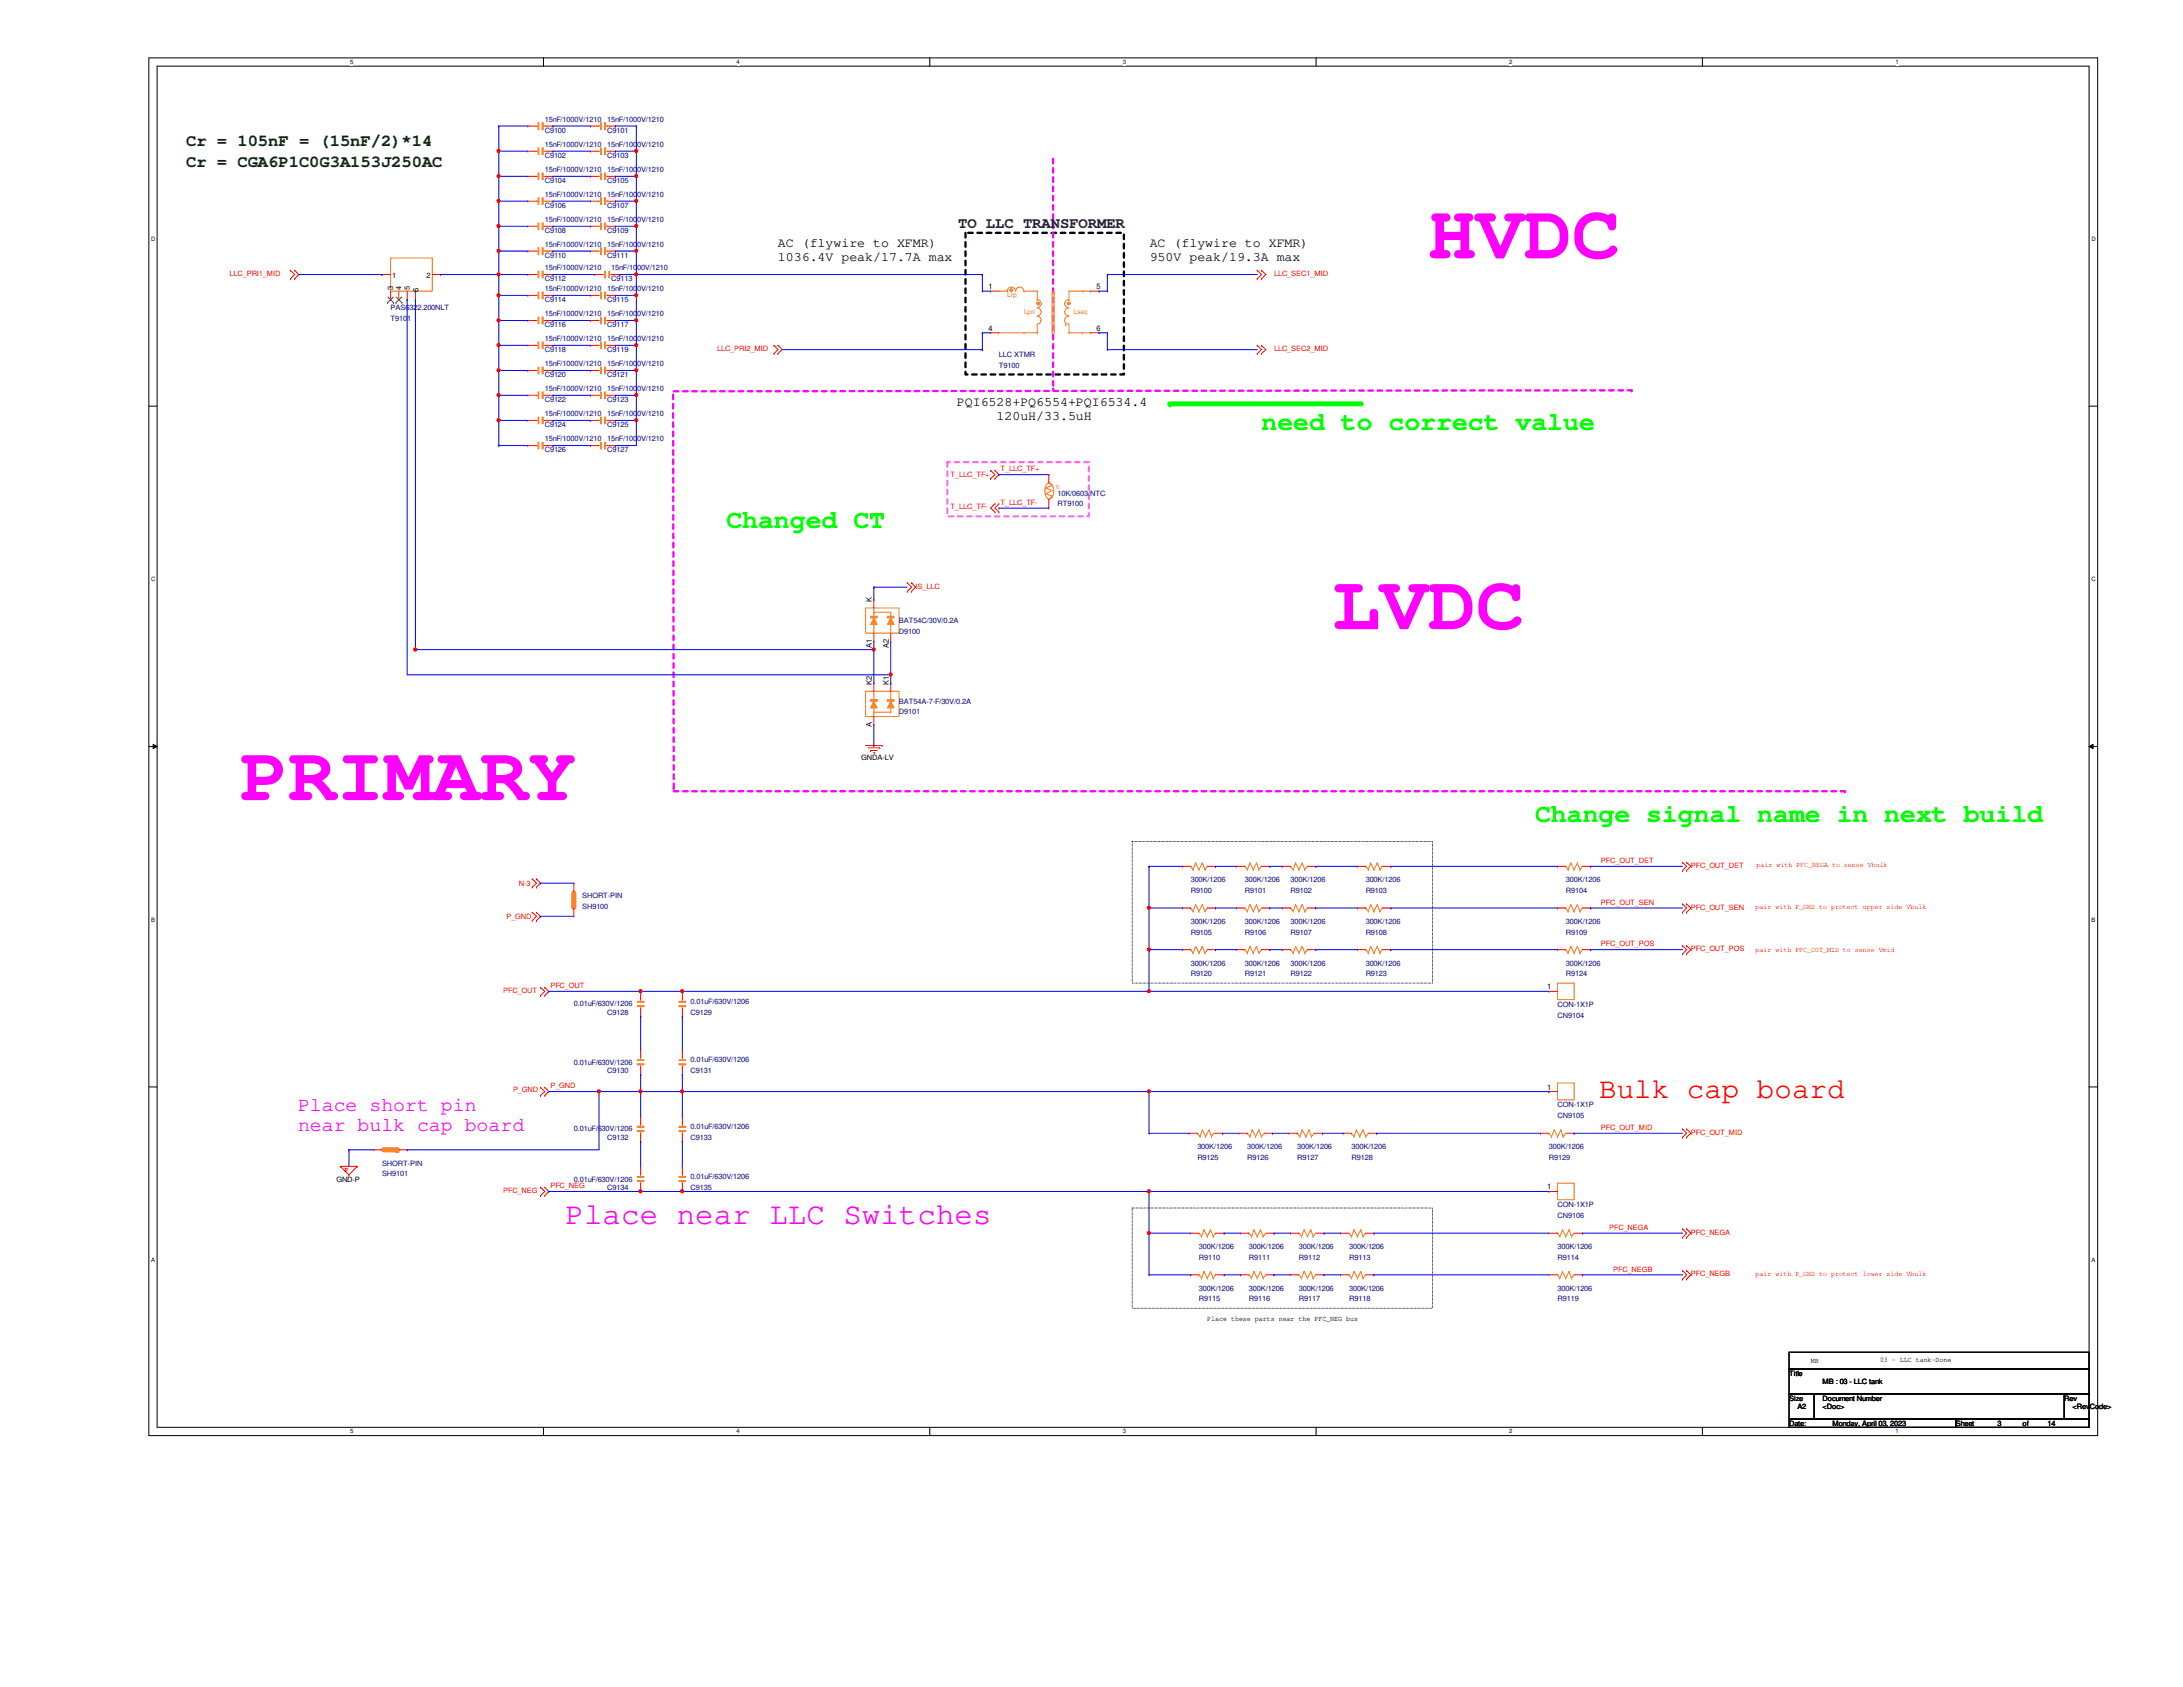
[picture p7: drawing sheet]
<svg xmlns="http://www.w3.org/2000/svg" width="279mm" height="216mm" viewBox="0 0 279 216" stroke-linecap="round" stroke-linejoin="round" font-family="sans-serif">
<defs><g id="words">
<g font-size="10.2" fill="#f0f">
<text x="182.8" y="33.1">HVDC</text>
<text x="170.5" y="80.5">LVDC</text>
<text x="30.8" y="102.4">PRIMARY</text>
</g>
<text font-size="3.9" fill="#f0f" x="72.4" y="156.7">Place near LLC Switches</text>
<text font-size="3.7" fill="#f00" x="204.7" y="140.5">Bulk cap board</text>
<g font-size="3.4" fill="#0f0">
<text x="161.5" y="55">need to correct value</text>
<text x="93" y="67.6">Changed CT</text>
<text x="196.5" y="105.2">Change signal name in next build</text>
</g>
<g font-size="2.5" fill="#f0f">
<text x="38.1" y="142.2">Place short pin</text>
<text x="38.1" y="144.7">near bulk cap board</text>
</g>
<g font-size="2.2" fill="#004000">
<text x="23.8" y="18.6">Cr = 105nF = (15nF/2)*14</text>
<text x="23.8" y="21.4">Cr = CGA6P1C0G3A153J250AC</text>
</g>
<text font-size="2" fill="#400040" x="122.6" y="29.2">TO LLC TRANSFORMER</text>
<g font-size="1.7">
<text x="99.6" y="31.7">AC (flywire to XFMR)</text>
<text x="99.6" y="33.4">1036.4V peak/17.7A max</text>
<text x="147.2" y="31.7">AC (flywire to XFMR)</text>
<text x="147.2" y="33.4">950V peak/19.3A max</text>
<text x="122.5" y="51.9">PQI6528+PQ6554+PQI6534.4</text>
<text x="127.6" y="53.7">120uH/33.5uH</text>
</g>
<g font-size="1">
<text x="126.5" y="37">1</text>
<text x="140.3" y="37">5</text>
<text x="126.5" y="42.3">4</text>
<text x="140.3" y="42.3">6</text>
<text x="111.6" y="77" transform="rotate(-90 111.6 77)">K</text>
<text x="111.6" y="83" transform="rotate(-90 111.6 83)">A1</text>
<text x="113.7" y="83" transform="rotate(-90 113.7 83)">A2</text>
<text x="111.6" y="87.7" transform="rotate(-90 111.6 87.7)">K2</text>
<text x="113.7" y="87.7" transform="rotate(-90 113.7 87.7)">K1</text>
<text x="111.6" y="93.1" transform="rotate(-90 111.6 93.1)">A</text>
<text x="198" y="126.6">1</text>
<text x="198" y="139.4">1</text>
<text x="198" y="152.2">1</text>
</g>
<g font-size=".9" fill="#000080">
<text x="69.7" y="17">C9100</text>
<text x="69.7" y="15.6">15nF/1000V/1210</text>
<text x="77.7" y="17">C9101</text>
<text x="77.7" y="15.6">15nF/1000V/1210</text>
<text x="69.7" y="23.4">C9104</text>
<text x="69.7" y="22">15nF/1000V/1210</text>
<text x="69.7" y="20.2">C9102</text>
<text x="69.7" y="18.8">15nF/1000V/1210</text>
<text x="77.7" y="20.2">C9103</text>
<text x="77.7" y="18.8">15nF/1000V/1210</text>
<text x="77.7" y="23.4">C9105</text>
<text x="77.7" y="22">15nF/1000V/1210</text>
<text x="69.7" y="29.8">C9108</text>
<text x="69.7" y="28.4">15nF/1000V/1210</text>
<text x="69.7" y="26.6">C9106</text>
<text x="69.7" y="25.2">15nF/1000V/1210</text>
<text x="77.7" y="26.6">C9107</text>
<text x="77.7" y="25.2">15nF/1000V/1210</text>
<text x="77.7" y="29.8">C9109</text>
<text x="77.7" y="28.4">15nF/1000V/1210</text>
<text x="69.7" y="36">C9112</text>
<text x="69.7" y="34.6">15nF/1000V/1210</text>
<text x="69.7" y="33">C9110</text>
<text x="69.7" y="31.6">15nF/1000V/1210</text>
<text x="77.7" y="33">C9111</text>
<text x="77.7" y="31.6">15nF/1000V/1210</text>
<text x="78.2" y="36">C9113</text>
<text x="78.2" y="34.6">15nF/1000V/1210</text>
<text x="50" y="39.7">PAS6322.200NLT</text>
<text x="50" y="41.1">T9101</text>
<text x="69.7" y="41.9">C9116</text>
<text x="69.7" y="40.5">15nF/1000V/1210</text>
<text x="69.7" y="38.6">C9114</text>
<text x="69.7" y="37.3">15nF/1000V/1210</text>
<text x="77.7" y="38.6">C9115</text>
<text x="77.7" y="37.3">15nF/1000V/1210</text>
<text x="77.7" y="41.9">C9117</text>
<text x="77.7" y="40.5">15nF/1000V/1210</text>
<text x="69.7" y="46.9">15nF/1000V/1210</text>
<text x="69.7" y="45">C9118</text>
<text x="69.7" y="43.6">15nF/1000V/1210</text>
<text x="77.7" y="46.9">15nF/1000V/1210</text>
<text x="77.7" y="45">C9119</text>
<text x="77.7" y="43.6">15nF/1000V/1210</text>
<text x="127.8" y="45.7">LLC XTMR</text>
<text x="127.8" y="47.1">T9100</text>
<text x="69.7" y="48.3">C9120</text>
<text x="69.7" y="51.4">C9122</text>
<text x="69.7" y="50.1">15nF/1000V/1210</text>
<text x="69.7" y="53.3">15nF/1000V/1210</text>
<text x="77.7" y="48.3">C9121</text>
<text x="77.7" y="51.4">C9123</text>
<text x="77.7" y="50.1">15nF/1000V/1210</text>
<text x="77.7" y="53.3">15nF/1000V/1210</text>
<text x="69.7" y="57.9">C9126</text>
<text x="69.7" y="56.5">15nF/1000V/1210</text>
<text x="69.7" y="54.7">C9124</text>
<text x="77.7" y="57.9">C9127</text>
<text x="77.7" y="56.5">15nF/1000V/1210</text>
<text x="77.7" y="54.7">C9125</text>
<text x="135.3" y="63.4">10K/0603/NTC</text>
<text x="135.3" y="64.8">RT9100</text>
<text x="115.1" y="79.7">BAT54C/30V/0.2A</text>
<text x="115.1" y="81.1">D9100</text>
<text x="115.1" y="90.1">BAT54A-7-F/30V/0.2A</text>
<text x="115.1" y="91.4">D9101</text>
<text x="152.4" y="112.9">300K/1206</text>
<text x="159.3" y="112.9">300K/1206</text>
<text x="165.2" y="112.9">300K/1206</text>
<text x="174.8" y="112.9">300K/1206</text>
<text x="200.4" y="112.9">300K/1206</text>
<text x="74.5" y="114.9">SHORT-PIN</text>
<text x="74.5" y="116.3">SH9100</text>
<text x="152.4" y="119.6">R9105</text>
<text x="152.4" y="118.2">300K/1206</text>
<text x="152.4" y="114.3">R9100</text>
<text x="159.3" y="114.3">R9101</text>
<text x="159.3" y="119.6">R9106</text>
<text x="159.3" y="118.2">300K/1206</text>
<text x="165.2" y="114.3">R9102</text>
<text x="165.2" y="119.6">R9107</text>
<text x="165.2" y="118.2">300K/1206</text>
<text x="174.8" y="114.3">R9103</text>
<text x="174.8" y="119.6">R9108</text>
<text x="174.8" y="118.2">300K/1206</text>
<text x="200.4" y="119.6">R9109</text>
<text x="200.4" y="118.2">300K/1206</text>
<text x="200.4" y="114.3">R9104</text>
<text x="152.4" y="125">R9120</text>
<text x="152.4" y="123.6">300K/1206</text>
<text x="159.3" y="125">R9121</text>
<text x="159.3" y="123.6">300K/1206</text>
<text x="165.2" y="125">R9122</text>
<text x="165.2" y="123.6">300K/1206</text>
<text x="174.8" y="125">R9123</text>
<text x="174.8" y="123.6">300K/1206</text>
<text x="200.4" y="125">R9124</text>
<text x="200.4" y="123.6">300K/1206</text>
<text x="73.4" y="128.8">0.01uF/630V/1206</text>
<text x="77.7" y="129.9">C9128</text>
<text x="88.4" y="129.9">C9129</text>
<text x="88.4" y="128.5">0.01uF/630V/1206</text>
<text x="199.3" y="128.9">CON-1X1P</text>
<text x="199.3" y="130.3">CN9104</text>
<text x="73.4" y="136.3">0.01uF/630V/1206</text>
<text x="77.7" y="137.3">C9130</text>
<text x="88.4" y="137.3">C9131</text>
<text x="88.4" y="135.9">0.01uF/630V/1206</text>
<text x="199.3" y="141.7">CON-1X1P</text>
<text x="199.3" y="143.1">CN9105</text>
<text x="48.9" y="149.2">SHORT-PIN</text>
<text x="73.4" y="144.8">0.01uF/630V/1206</text>
<text x="77.7" y="145.9">C9132</text>
<text x="88.4" y="145.9">C9133</text>
<text x="88.4" y="144.5">0.01uF/630V/1206</text>
<text x="153.2" y="148.4">R9125</text>
<text x="153.2" y="147">300K/1206</text>
<text x="159.6" y="148.4">R9126</text>
<text x="159.6" y="147">300K/1206</text>
<text x="166" y="148.4">R9127</text>
<text x="166" y="147">300K/1206</text>
<text x="173" y="148.4">R9128</text>
<text x="173" y="147">300K/1206</text>
<text x="198.2" y="148.4">R9129</text>
<text x="198.2" y="147">300K/1206</text>
<text x="48.9" y="150.5">SH9101</text>
<text x="73.4" y="151.2">0.01uF/630V/1206</text>
<text x="77.7" y="152.3">C9134</text>
<text x="88.4" y="152.3">C9135</text>
<text x="88.4" y="150.9">0.01uF/630V/1206</text>
<text x="199.3" y="154.5">CON-1X1P</text>
<text x="199.3" y="155.9">CN9106</text>
<text x="153.5" y="161.2">R9110</text>
<text x="153.5" y="159.9">300K/1206</text>
<text x="159.9" y="161.2">R9111</text>
<text x="159.9" y="159.9">300K/1206</text>
<text x="166.2" y="161.2">R9112</text>
<text x="166.2" y="159.9">300K/1206</text>
<text x="172.7" y="161.2">R9113</text>
<text x="172.7" y="159.9">300K/1206</text>
<text x="199.3" y="161.2">R9114</text>
<text x="199.3" y="159.9">300K/1206</text>
<text x="153.5" y="166.5">R9115</text>
<text x="153.5" y="165.2">300K/1206</text>
<text x="159.9" y="166.5">R9116</text>
<text x="159.9" y="165.2">300K/1206</text>
<text x="166.2" y="166.5">R9117</text>
<text x="166.2" y="165.2">300K/1206</text>
<text x="172.7" y="166.5">R9118</text>
<text x="172.7" y="165.2">300K/1206</text>
<text x="199.3" y="166.5">R9119</text>
<text x="199.3" y="165.2">300K/1206</text>
</g>
<g font-size=".9" fill="#f00">
<text x="29.4" y="35.3">LLC_PRI1_MID</text>
<text x="163.1" y="35.3">LLC_SEC1_MID</text>
<text x="91.8" y="45">LLC_PRI2_MID</text>
<text x="163.1" y="45">LLC_SEC2_MID</text>
<text x="121.7" y="61">T_LLC_TF+</text>
<text x="121.7" y="65.2">T_LLC_TF-</text>
<text x="128.1" y="60.3">T_LLC_TF+</text>
<text x="128.1" y="64.6">T_LLC_TF-</text>
<text x="117.2" y="75.4">IS_LLC</text>
<text x="66.4" y="113.3">N-3</text>
<text x="204.9" y="110.4">PFC_OUT_DET</text>
<text x="216.4" y="111.1">PFC_OUT_DET</text>
<text x="224.8" y="111">pair with PFC_NEGA to sense Vbulk</text>
<text x="64.8" y="117.6">P_GND</text>
<text x="204.9" y="115.8">PFC_OUT_SEN</text>
<text x="216.4" y="116.4">PFC_OUT_SEN</text>
<text x="224.7" y="116.3">pair with P_GND to protect upper side Vbulk</text>
<text x="204.9" y="121.1">PFC_OUT_POS</text>
<text x="216.4" y="121.8">PFC_OUT_POS</text>
<text x="224.7" y="121.8">pair with PFC_OUT_MID to sense Vmid</text>
<text x="64.4" y="127.1">PFC_OUT</text>
<text x="70.4" y="126.4">PFC_OUT</text>
<text x="65.7" y="139.8">P_GND</text>
<text x="70.4" y="139.3">P_GND</text>
<text x="44.1" y="149.9">P</text>
<text x="204.9" y="144.6">PFC_OUT_MID</text>
<text x="216.4" y="145.2">PFC_OUT_MID</text>
<text x="64.4" y="152.7">PFC_NEG</text>
<text x="70.4" y="152.1">PFC_NEG</text>
<text x="206" y="157.4">PFC_NEGA</text>
<text x="216.4" y="158">PFC_NEGA</text>
<text x="206.5" y="162.7">PFC_NEGB</text>
<text x="216.4" y="163.4">PFC_NEGB</text>
<text x="224.7" y="163.3">pair with P_GND to protect lower side Vbulk</text>
</g>
<g font-size=".9">
<text x="50.2" y="35.6">1</text>
<text x="54.6" y="35.6">2</text>
<text x="50.3" y="37.2" transform="rotate(-90 50.3 37.2)">3</text>
<text x="51.4" y="37.2" transform="rotate(-90 51.4 37.2)">4</text>
<text x="52.5" y="37.2" transform="rotate(-90 52.5 37.2)">5</text>
<text x="53.6" y="37.4" transform="rotate(-90 53.6 37.4)">6</text>
<text x="110.2" y="97.3">GNDA-LV</text>
<text x="43.1" y="151.2">GND-P</text>
<text x="154.5" y="169.1">Place these parts near the PFC_NEG bus</text>
<text x="229" y="176.1">Title</text>
<text x="229" y="179.2">Size</text>
<text x="231.8" y="174.5">MB</text>
<text x="233.3" y="179.2">Document Number</text>
<text x="233.3" y="177.1">MB : 03 - LLC tank</text>
<text x="240.6" y="174.4">03 - LLC tank-Done</text>
<text x="264.2" y="179.2">Rev</text>
<text x="229" y="182.5">Date:</text>
<text x="230" y="180.3">A2</text>
<text x="233.3" y="180.3">&lt;Doc&gt;</text>
<text x="234.5" y="182.5">Monday, April 03, 2023</text>
<text x="250.3" y="182.5">Sheet</text>
<text x="255.7" y="182.5">3</text>
<text x="258.9" y="182.5">of</text>
<text x="262" y="182.5">14</text>
<text x="265.3" y="180.3">&lt;RevCode&gt;</text>
</g>
<text font-size=".9" fill="#f88607" x="135.1" y="62.6">N</text>
<g font-size=".8">
<text x="44.8" y="8.2">5</text>
<text x="94.3" y="8.2">4</text>
<text x="143.7" y="8.2">3</text>
<text x="193.2" y="8.2">2</text>
<text x="242.6" y="8.2">1</text>
<text x="19.3" y="30.9">D</text>
<text x="267.7" y="30.9">D</text>
<text x="19.3" y="74.4">C</text>
<text x="267.7" y="74.4">C</text>
<text x="19.3" y="117.9">B</text>
<text x="267.7" y="117.9">B</text>
<text x="19.3" y="161.5">A</text>
<text x="267.7" y="161.5">A</text>
<text x="44.8" y="183.4">5</text>
<text x="94.3" y="183.4">4</text>
<text x="143.7" y="183.4">3</text>
<text x="193.2" y="183.4">2</text>
<text x="242.6" y="183.4">1</text>
</g>
<g font-size=".8" fill="#f88607">
<text x="128.9" y="38.1">Lrp</text>
<text x="131.1" y="40.2">Lpri</text>
<text x="137.5" y="40.2">Lsec</text>
</g>
</g></defs>
<path d="M19.1 7.4h249.4v176.3h-249.4zM20.1 8.5h247.3v174.2h-247.3z" fill="none" stroke="#000" stroke-width=".13"/>
<g fill="#fff">
<path d="M44.8 7.5h.4v.8h-.4z"/>
<path d="M44.8 182.8h.4v.8h-.4z"/>
</g>
<path d="M69.6 7.4v1.1M69.6 182.7v1" fill="none" stroke="#000" stroke-width=".13"/>
<g fill="#fff">
<path d="M94.3 7.5h.4v.8h-.4z"/>
<path d="M94.3 182.8h.4v.8h-.4z"/>
</g>
<path d="M119 7.4v1.1M119 182.7v1" fill="none" stroke="#000" stroke-width=".13"/>
<g fill="#fff">
<path d="M143.7 7.5h.4v.8h-.4z"/>
<path d="M143.7 182.8h.4v.8h-.4z"/>
</g>
<path d="M168.4 7.4v1.1M168.4 182.7v1" fill="none" stroke="#000" stroke-width=".13"/>
<g fill="#fff">
<path d="M193.2 7.5h.3v.8h-.3z"/>
<path d="M193.2 182.8h.3v.8h-.3z"/>
</g>
<path d="M217.9 7.4v1.1M217.9 182.7v1" fill="none" stroke="#000" stroke-width=".13"/>
<g fill="#fff">
<path d="M242.6 7.5h.4v.8h-.4z"/>
<path d="M242.6 182.8h.4v.8h-.4z"/>
<path d="M19.3 30.2h.6v.8h-.6z"/>
<path d="M267.7 30.2h.5v.8h-.5z"/>
<path d="M19.3 73.7h.6v.8h-.6z"/>
<path d="M267.7 73.7h.5v.8h-.5z"/>
</g>
<path d="M19.1 52h1M267.4 52h1" fill="none" stroke="#000" stroke-width=".13"/>
<g fill="#fff">
<path d="M19.3 117.3h.5v.8h-.5z"/>
<path d="M267.7 117.3h.4v.8h-.4z"/>
</g>
<path d="M19.1 95.5h1M19.6 95.2l.5 .3-.5 .3zM267.4 95.5l.5-.3v.6zM267.4 95.5h1" fill="none" stroke="#000" stroke-width=".13"/>
<path d="M19.6 95.2l.5 .3-.5 .3zM267.4 95.5l.5-.3v.6z" fill="#000"/>
<g fill="#fff">
<path d="M19.3 160.9h.5v.8h-.5z"/>
<path d="M267.7 160.9h.4v.8h-.4z"/>
</g>
<path d="M144.9 107.7h38.4v18.1h-38.4zM19.1 139.1h1M267.4 139.1h1M144.9 154.6h38.4v12.8h-38.4z" fill="none" stroke="#000" stroke-width=".13"/>
<path d="M123.6 29.8h20.2v18.1h-20.2z" fill="none" stroke="#000" stroke-width=".3" stroke-dasharray=".6 .6"/>
<path d="M134.8 20.3v29.4M134.8 49.7h.1" fill="none" stroke="#f0f" stroke-width=".3" stroke-dasharray=".6 .6"/>
<path d="M121.2 59.1h18.2v7h-18.2z" fill="none" stroke="#ff80ff" stroke-width=".3" stroke-dasharray=".6 .6"/>
<path d="M149.7 51.7h24.5" fill="none" stroke="#0f0" stroke-width=".64"/>
<circle cx="149.7" cy="51.7" r=".32" fill="#0f0"/>
<path d="M86.1 50.5l.1 50.3M86.2 50.1l122.6-.1M208.8 50h.1M86.2 101.3h149.9M86.2 100.8h.1M236.1 101.3h.1" fill="none" stroke="#f0f" stroke-width=".3" stroke-dasharray=".6 .6"/>
<g fill="none" stroke="#f00" stroke-width=".13">
<path d="M37.2 35.7h.1M37.2 34.6h.1M37.2 34.6l.5 .5-.5 .6M37.7 34.6h.1M37.7 35.7h.1M37.7 34.6l.5 .5-.5 .6M160.9 35.7h.1M160.9 34.6h.1M160.9 34.6l.6 .5-.6 .6M161.5 35.7h.1M161.5 34.6h.1M161.5 34.6l.5 .5-.5 .6"/>
<path d="M99.1 44.2h.1M99.1 45.3h.1M99.1 44.2l.5 .5-.5 .6M99.6 45.3h.1M99.6 44.2h.1M99.6 44.2l.5 .5-.5 .6M160.9 45.3h.1M160.9 44.2h.1M160.9 44.2l.6 .5-.6 .6M161.5 45.3h.1M161.5 44.2h.1M161.5 44.2l.5 .5-.5 .6"/>
<path d="M116.1 75.7h.1M116.1 74.6h.1M116.1 74.6l.6 .5-.6 .6M116.7 75.7h.1M116.7 74.6h.1M116.7 74.6l.5 .5-.5 .6M126.8 60.2h.1M126.8 61.3h.1M126.8 60.2l.5 .5-.5 .6M127.3 61.3h.1M127.3 60.2h.1M127.3 64.5h.1"/>
<path d="M127.3 65.5h.1M127.3 64.5l-.5 .5 .5 .5M127.3 60.2l.5 .5-.5 .6M127.8 64.5h.1M127.8 65.5h.1M127.8 64.5l-.5 .5 .5 .5M110.8 95.4h2.1M111.1 95.7h1.5M111.4 96.1h.1M111.4 96.1h.9M111.8 96.4h.2M112 96.4h.1"/>
<path d="M112.6 95.7h.1M112.9 95.4h.1M68.1 112.5h.1M68.1 113.5h.1M68.1 116.8h.1M68.1 117.8h.1M68.1 112.5l.6 .5-.6 .5M68.1 116.8l.6 .5-.6 .5M68.7 113.5h.1M68.7 112.5h.1M68.7 117.8h.1M68.7 116.8h.1"/>
<path d="M68.7 112.5l.5 .5-.5 .5M68.7 116.8l.5 .5-.5 .5M215.3 111.4h.1M215.3 110.4h.1M215.3 116.8h.1M215.3 115.7h.1M215.3 110.4l.6 .5-.6 .5M215.3 115.7l.6 .5-.6 .6M215.9 111.4h.1M215.9 110.4h.1M215.9 116.8h.1M215.9 115.7h.1"/>
<path d="M215.9 110.4l.5 .5-.5 .5M215.9 115.7l.5 .5-.5 .6M69.2 139.1h.1M69.2 126.4h.1M69.2 127.4h.1M69.2 139.1l.5 .6-.5 .5M69.2 126.4l.5 .5-.5 .5M69.7 139.1h.1M69.7 127.4h.1M69.7 126.4h.1M69.7 139.1l.5 .6-.5 .5M69.7 126.4l.5 .5-.5 .5"/>
<path d="M215.3 122.1h.1M215.3 121h.1M215.3 121l.6 .5-.6 .6M215.9 122.1h.1M215.9 121h.1M215.9 121l.5 .5-.5 .6M43.6 149.3h.1M43.6 149.3h2.1M43.6 149.3l1.1 1.1M44.7 150.4h.1M45.7 149.3h.1M45.7 149.3l-1 1.1"/>
<path d="M69.2 140.2h.1M69.2 151.9h.1M69.2 153h.1M69.2 151.9l.5 .6-.5 .5M69.7 140.2h.1M69.7 153h.1M69.7 151.9h.1M69.7 151.9l.5 .6-.5 .5M171.9 145h.1M171.9 145h1.1M175.1 145h1.1M176.2 145h.1"/>
<path d="M215.3 158.4h.1M215.3 157.3h.1M215.3 145.5h.1M215.3 144.5h.1M215.3 157.3l.6 .5-.6 .6M215.3 144.5l.6 .5-.6 .5M215.9 158.4h.1M215.9 157.3h.1M215.9 145.5h.1M215.9 144.5h.1M215.9 157.3l.5 .5-.5 .6M215.9 144.5l.5 .5-.5 .5"/>
<path d="M215.3 163.7h.1M215.3 162.6h.1M215.3 162.6l.6 .6-.6 .5M215.9 163.7h.1M215.9 162.6h.1M215.9 162.6l.5 .6-.5 .5"/>
</g>
<path d="M229 173.1h38.4v2.1h-38.4zM229 175.2h38.4v3.2h-38.4zM229 178.4h3.2v3.2h-3.2zM232.2 178.4h32v3.2h-32zM264.2 178.4h3.2v3.2h-3.2zM229 181.6h21.3v1.1h-21.3zM250.3 181.6h17.1v1.1h-17.1z" fill="none" stroke="#000" stroke-width=".13"/>
<path d="M173 145h.1M173 145l.3 .5M173.3 145.5h.1M173.6 144.6h.1M173.6 144.6l.4 .9M173.6 144.6l-.3 .9M174 145.5h.1M174.5 144.6h.1M174.5 144.6l-.5 .9M174.5 144.6l.3 .9M174.8 145.5h.1M175.1 145l-.3 .5" fill="none" stroke="#f88607" stroke-width=".13"/>
<path d="M77.4 56.6h.1v.8h-.1z" fill-rule="evenodd" fill="#f88607"/>
<path d="M77.4 56.6h.1v.8h-.1z" fill="none" stroke="#f88607" stroke-width=".13"/>
<path d="M76.9 56.6h.1v.8h-.1z" fill-rule="evenodd" fill="#f88607"/>
<path d="M76.7 57h.2M76.9 56.6h.1v.8h-.1zM76.9 57h.1M77.5 57h.1M77.5 57h.2" fill="none" stroke="#f88607" stroke-width=".13"/>
<path d="M75.6 57h.1M75.6 57h1.1M77.7 57h1.1M78.8 57h.1" fill="none" stroke="#f00" stroke-width=".13"/>
<path d="M69.4 40.6h.1v.8h-.1z" fill-rule="evenodd" fill="#f88607"/>
<path d="M69.4 40.6h.1v.8h-.1z" fill="none" stroke="#f88607" stroke-width=".13"/>
<path d="M68.9 40.6h.1v.8h-.1z" fill-rule="evenodd" fill="#f88607"/>
<g fill="none" stroke="#f88607" stroke-width=".13">
<path d="M68.7 41h.2M68.9 40.6h.1v.8h-.1zM68.9 41h.1M69.5 41h.1M69.5 41h.2M159.3 110.9h.1M159.3 110.9l.3 .4M159.6 111.3h.1M160 110.4h.1M160 110.4l.4 .9M160 110.4l-.4 .9M160.4 111.3h.1"/>
<path d="M160.8 110.4h.1M160.8 110.4l-.4 .9M160.8 110.4l.3 .9M161.1 111.3h.1M161.5 110.9l-.4 .4M159.6 145h.1M159.6 145l.4 .5M160 145.5h.1M160.3 144.6h.1M160.3 144.6l.4 .9M160.3 144.6l-.3 .9M160.7 145.5h.1"/>
<path d="M161.1 144.6h.1M161.1 144.6l-.4 .9M161.1 144.6l.4 .9M161.5 145.5h.1M161.8 145l-.3 .5"/>
</g>
<path d="M67.6 41h.1M67.6 41h1.1M69.7 41h1.1M70.8 41h.1M158.2 110.9h.1M158.2 110.9h1.1M161.5 110.9h1M162.5 110.9h.1M158.6 145h.1M158.6 145h1M161.8 145h1.1M162.9 145h.1" fill="none" stroke="#f00" stroke-width=".13"/>
<path d="M81.6 136.1h.8v.2h-.8z" fill-rule="evenodd" fill="#f88607"/>
<path d="M81.6 136.1h.8v.2h-.8z" fill="none" stroke="#f88607" stroke-width=".13"/>
<path d="M81.6 135.6h.8v.1h-.8z" fill-rule="evenodd" fill="#f88607"/>
<g fill="none" stroke="#f88607" stroke-width=".13">
<path d="M165.2 110.9h.1M165.2 110.9l.3 .4M165.5 111.3h.1M165.8 110.4h.1M165.8 110.4l.4 .9M165.8 110.4l-.3 .9M166.2 111.3h.1M166.7 110.4h.1M166.7 110.4l-.5 .9M166.7 110.4l.3 .9M167 111.3h.1M167.3 110.9l-.3 .4"/>
<path d="M81.6 135.6h.8v.1h-.8zM82 135.6h.1M82 136.3h.1M82 135.4v.2M82 136.3v.2"/>
</g>
<path d="M164.1 110.9h.1M164.1 110.9h1.1M167.3 110.9h1.1M168.4 110.9h.1M82 134.4h.1M82 137.5h.1M82 134.4v1M82 136.5v1" fill="none" stroke="#f00" stroke-width=".13"/>
<path d="M69.4 47h.1v.8h-.1z" fill-rule="evenodd" fill="#f88607"/>
<path d="M69.4 47h.1v.8h-.1z" fill="none" stroke="#f88607" stroke-width=".13"/>
<path d="M68.9 47h.1v.8h-.1z" fill-rule="evenodd" fill="#f88607"/>
<path d="M68.7 47.4h.2M68.9 47h.1v.8h-.1zM68.9 47.4h.1M69.5 47.4h.1M69.5 47.4h.2" fill="none" stroke="#f88607" stroke-width=".13"/>
<path d="M67.6 47.4h.1M67.6 47.4h1.1M69.7 47.4h1.1M70.8 47.4h.1" fill="none" stroke="#f00" stroke-width=".13"/>
<path d="M77.4 25.3h.1v.9h-.1z" fill-rule="evenodd" fill="#f88607"/>
<path d="M77.4 25.3h.1v.9h-.1z" fill="none" stroke="#f88607" stroke-width=".13"/>
<path d="M76.9 25.3h.1v.9h-.1z" fill-rule="evenodd" fill="#f88607"/>
<path d="M76.7 25.7h.2M76.9 25.3h.1v.9h-.1zM76.9 25.7h.1M77.5 25.7h.1M77.5 25.7h.2" fill="none" stroke="#f88607" stroke-width=".13"/>
<path d="M75.6 25.7h.1M75.6 25.7h1.1M77.7 25.7h1.1M78.8 25.7h.1" fill="none" stroke="#f00" stroke-width=".13"/>
<path d="M73.4 114.3v1.7" fill="none" stroke="#f88607" stroke-width=".64"/>
<circle cx="73.4" cy="116" r=".32" fill="#f88607"/>
<path d="M73.4 117.3h.1M73.4 113h.1M73.4 113v1.1M73.4 116.2v1.1" fill="none" stroke="#f00" stroke-width=".13"/>
<path d="M77.4 15.7h.1v.9h-.1z" fill-rule="evenodd" fill="#f88607"/>
<path d="M77.4 15.7h.1v.9h-.1z" fill="none" stroke="#f88607" stroke-width=".13"/>
<path d="M76.9 15.7h.1v.9h-.1z" fill-rule="evenodd" fill="#f88607"/>
<g fill="none" stroke="#f88607" stroke-width=".13">
<path d="M76.7 16.1h.2M76.9 15.7h.1v.9h-.1zM76.9 16.1h.1M77.5 16.1h.1M77.5 16.1h.2M174.8 121.5h.1M174.8 121.5l.3 .5M175.1 122h.1M175.4 121.1h.1M175.4 121.1l.5 .9M175.4 121.1l-.3 .9M175.9 122h.1"/>
<path d="M176.3 121.1h.1M176.3 121.1l-.4 .9M176.3 121.1l.3 .9M176.6 122h.1M176.9 121.5l-.3 .5"/>
</g>
<path d="M75.6 16.1h.1M75.6 16.1h1.1M77.7 16.1h1.1M78.8 16.1h.1M173.7 121.5h.1M173.7 121.5h1.1M176.9 121.5h1.1M178 121.5h.1" fill="none" stroke="#f00" stroke-width=".13"/>
<path d="M69.4 43.8h.1v.8h-.1z" fill-rule="evenodd" fill="#f88607"/>
<path d="M69.4 43.8h.1v.8h-.1z" fill="none" stroke="#f88607" stroke-width=".13"/>
<path d="M68.9 43.8h.1v.8h-.1z" fill-rule="evenodd" fill="#f88607"/>
<path d="M68.7 44.2h.2M68.9 43.8h.1v.8h-.1zM68.9 44.2h.1M69.5 44.2h.1M69.5 44.2h.2" fill="none" stroke="#f88607" stroke-width=".13"/>
<path d="M67.6 44.2h.1M67.6 44.2h1.1M69.7 44.2h1.1M70.8 44.2h.1" fill="none" stroke="#f00" stroke-width=".13"/>
<path d="M81.6 144.7h.8v.1h-.8z" fill-rule="evenodd" fill="#f88607"/>
<path d="M81.6 144.7h.8v.1h-.8z" fill="none" stroke="#f88607" stroke-width=".13"/>
<path d="M81.6 144.1h.8v.2h-.8z" fill-rule="evenodd" fill="#f88607"/>
<path d="M81.6 144.1h.8v.2h-.8zM82 144.1h.1M82 144.8h.1M82 143.9v.2M82 144.8v.2" fill="none" stroke="#f88607" stroke-width=".13"/>
<path d="M82 142.9h.1M82 146.1h.1M82 142.9v1M82 145v1.1" fill="none" stroke="#f00" stroke-width=".13"/>
<path d="M77.4 47h.1v.8h-.1z" fill-rule="evenodd" fill="#f88607"/>
<path d="M77.4 47h.1v.8h-.1z" fill="none" stroke="#f88607" stroke-width=".13"/>
<path d="M76.9 47h.1v.8h-.1z" fill-rule="evenodd" fill="#f88607"/>
<path d="M76.7 47.4h.2M76.9 47h.1v.8h-.1zM76.9 47.4h.1M77.5 47.4h.1M77.5 47.4h.2" fill="none" stroke="#f88607" stroke-width=".13"/>
<path d="M75.6 47.4h.1M75.6 47.4h1.1M77.7 47.4h1.1M78.8 47.4h.1" fill="none" stroke="#f00" stroke-width=".13"/>
<path d="M77.4 43.8h.1v.8h-.1z" fill-rule="evenodd" fill="#f88607"/>
<path d="M77.4 43.8h.1v.8h-.1z" fill="none" stroke="#f88607" stroke-width=".13"/>
<path d="M76.9 43.8h.1v.8h-.1z" fill-rule="evenodd" fill="#f88607"/>
<g fill="none" stroke="#f88607" stroke-width=".13">
<path d="M76.7 44.2h.2M76.9 43.8h.1v.8h-.1zM76.9 44.2h.1M77.5 44.2h.1M77.5 44.2h.2M159.3 121.5h.1M159.3 121.5l.3 .5M159.6 122h.1M160 121.1h.1M160 121.1l.4 .9M160 121.1l-.4 .9M160.4 122h.1"/>
<path d="M160.8 121.1h.1M160.8 121.1l-.4 .9M160.8 121.1l.3 .9M161.1 122h.1M161.5 121.5l-.4 .5"/>
</g>
<path d="M75.6 44.2h.1M75.6 44.2h1.1M77.7 44.2h1.1M78.8 44.2h.1M158.2 121.5h.1M158.2 121.5h1.1M161.5 121.5h1M162.5 121.5h.1" fill="none" stroke="#f00" stroke-width=".13"/>
<path d="M81.6 151.1h.8v.1h-.8z" fill-rule="evenodd" fill="#f88607"/>
<path d="M81.6 151.1h.8v.1h-.8z" fill="none" stroke="#f88607" stroke-width=".13"/>
<path d="M81.6 150.6h.8v.1h-.8z" fill-rule="evenodd" fill="#f88607"/>
<g fill="none" stroke="#f88607" stroke-width=".13">
<path d="M159.3 116.2h.1M159.3 116.2l.3 .4M159.6 116.6h.1M160 115.8h.1M160 115.8l.4 .8M160 115.8l-.4 .8M160.4 116.6h.1M160.8 115.8h.1M160.8 115.8l-.4 .8M160.8 115.8l.3 .8M161.1 116.6h.1M161.5 116.2l-.4 .4"/>
<path d="M174.8 110.9h.1M174.8 110.9l.3 .4M175.1 111.3h.1M175.4 110.4h.1M175.4 110.4l.5 .9M175.4 110.4l-.3 .9M175.9 111.3h.1M176.3 110.4h.1M176.3 110.4l-.4 .9M176.3 110.4l.3 .9M176.6 111.3h.1M176.9 110.9l-.3 .4"/>
<path d="M200.4 116.2h.1M200.4 116.2l.3 .4M200.7 116.6h.1M201 115.8h.1M201 115.8l.5 .8M201 115.8l-.3 .8M201.5 116.6h.1M201.9 115.8h.1M201.9 115.8l-.4 .8M201.9 115.8l.3 .8M202.2 116.6h.1M202.5 116.2l-.3 .4"/>
<path d="M199.3 125.8h2.2v2.1h-2.2zM81.6 150.6h.8v.1h-.8zM82 150.6h.1M82 151.2h.1M82 150.4v.2M82 151.2v.2M172.7 163.2h.1M172.7 163.2l.3 .4M173 163.6h.1M173.3 162.7h.1M173.3 162.7l.4 .9M173.3 162.7l-.3 .9"/>
<path d="M173.7 163.6h.1M174.2 162.7h.1M174.2 162.7l-.5 .9M174.2 162.7l.3 .9M174.5 163.6h.1M174.8 163.2l-.3 .4"/>
</g>
<g fill="none" stroke="#f00" stroke-width=".13">
<path d="M158.2 116.2h.1M158.2 116.2h1.1M161.5 116.2h1M162.5 116.2h.1M173.7 110.9h.1M173.7 110.9h1.1M176.9 110.9h1.1M178 110.9h.1M199.3 116.2h.1M199.3 116.2h1.1M202.5 116.2h1.1M203.6 116.2h.1"/>
<path d="M198.2 126.9h.1M198.2 126.9h1.1M82 149.3h.1M82 152.5h.1M82 149.3v1.1M82 151.4v1.1M171.6 163.2h.1M171.6 163.2h1.1M174.8 163.2h1.1M175.9 163.2h.1"/>
</g>
<path d="M69.4 22.1h.1v.9h-.1z" fill-rule="evenodd" fill="#f88607"/>
<path d="M69.4 22.1h.1v.9h-.1z" fill="none" stroke="#f88607" stroke-width=".13"/>
<path d="M68.9 22.1h.1v.9h-.1z" fill-rule="evenodd" fill="#f88607"/>
<path d="M68.7 22.6h.2M68.9 22.1h.1v.9h-.1zM68.9 22.6h.1M69.5 22.6h.1M69.5 22.6h.2" fill="none" stroke="#f88607" stroke-width=".13"/>
<path d="M67.6 22.6h.1M67.6 22.6h1.1M69.7 22.6h1.1M70.8 22.6h.1" fill="none" stroke="#f00" stroke-width=".13"/>
<path d="M69.4 34.7h.1v.9h-.1z" fill-rule="evenodd" fill="#f88607"/>
<path d="M69.4 34.7h.1v.9h-.1z" fill="none" stroke="#f88607" stroke-width=".13"/>
<path d="M68.9 34.7h.1v.9h-.1z" fill-rule="evenodd" fill="#f88607"/>
<g fill="none" stroke="#f88607" stroke-width=".13">
<path d="M68.7 35.1h.2M68.9 34.7h.1v.9h-.1zM68.9 35.1h.1M69.5 35.1h.1M69.5 35.1h.2M199.3 138.6h2.2v2.2h-2.2zM166.2 163.2h.1M166.2 163.2l.4 .4M166.6 163.6h.1M166.9 162.7h.1M166.9 162.7l.4 .9M166.9 162.7l-.3 .9"/>
<path d="M167.3 163.6h.1M167.8 162.7h.1M167.8 162.7l-.5 .9M167.8 162.7l.3 .9M168.1 163.6h.1M168.4 163.2l-.3 .4"/>
</g>
<path d="M67.6 35.1h.1M67.6 35.1h1.1M69.7 35.1h1.1M70.8 35.1h.1M198.2 139.7h.1M198.2 139.7h1.1M165.2 163.2h.1M165.2 163.2h1M168.4 163.2h1.1M169.5 163.2h.1" fill="none" stroke="#f00" stroke-width=".13"/>
<path d="M69.4 50.2h.1v.8h-.1z" fill-rule="evenodd" fill="#f88607"/>
<path d="M69.4 50.2h.1v.8h-.1z" fill="none" stroke="#f88607" stroke-width=".13"/>
<path d="M68.9 50.2h.1v.8h-.1z" fill-rule="evenodd" fill="#f88607"/>
<path d="M68.7 50.6h.2M68.9 50.2h.1v.8h-.1zM68.9 50.6h.1M69.5 50.6h.1M69.5 50.6h.2" fill="none" stroke="#f88607" stroke-width=".13"/>
<path d="M67.6 50.6h.1M67.6 50.6h1.1M69.7 50.6h1.1M70.8 50.6h.1" fill="none" stroke="#f00" stroke-width=".13"/>
<path d="M77.4 50.2h.1v.8h-.1z" fill-rule="evenodd" fill="#f88607"/>
<path d="M77.4 50.2h.1v.8h-.1z" fill="none" stroke="#f88607" stroke-width=".13"/>
<path d="M76.9 50.2h.1v.8h-.1z" fill-rule="evenodd" fill="#f88607"/>
<path d="M76.7 50.6h.2M76.9 50.2h.1v.8h-.1zM76.9 50.6h.1M77.5 50.6h.1M77.5 50.6h.2" fill="none" stroke="#f88607" stroke-width=".13"/>
<path d="M75.6 50.6h.1M75.6 50.6h1.1M77.7 50.6h1.1M78.8 50.6h.1" fill="none" stroke="#f00" stroke-width=".13"/>
<path d="M77.4 28.5h.1v.9h-.1z" fill-rule="evenodd" fill="#f88607"/>
<path d="M77.4 28.5h.1v.9h-.1z" fill="none" stroke="#f88607" stroke-width=".13"/>
<path d="M76.9 28.5h.1v.9h-.1z" fill-rule="evenodd" fill="#f88607"/>
<g fill="none" stroke="#f88607" stroke-width=".13">
<path d="M76.7 29h.2M76.9 28.5h.1v.9h-.1zM76.9 29h.1M77.5 29h.1M77.5 29h.2M152.4 116.2h.1M152.4 116.2l.3 .4M152.7 116.6h.1M153 115.8h.1M153 115.8l.5 .8M153 115.8l-.3 .8M153.5 116.6h.1"/>
<path d="M153.9 115.8h.1M153.9 115.8l-.4 .8M153.9 115.8l.3 .8M154.2 116.6h.1M154.5 116.2l-.3 .4M153.5 163.2h.1M153.5 163.2l.3 .4M153.8 163.6h.1M154.1 162.7h.1M154.1 162.7l.4 .9M154.1 162.7l-.3 .9M154.5 163.6h.1"/>
<path d="M154.9 162.7h.1M154.9 162.7l-.4 .9M154.9 162.7l.4 .9M155.3 163.6h.1M155.6 163.2l-.3 .4"/>
</g>
<path d="M75.6 29h.1M75.6 29h1.1M77.7 29h1.1M78.8 29h.1M151.3 116.2h.1M151.3 116.2h1.1M154.5 116.2h1.1M155.6 116.2h.1M152.4 163.2h.1M152.4 163.2h1.1M155.6 163.2h1.1M156.7 163.2h.1" fill="none" stroke="#f00" stroke-width=".13"/>
<path d="M77.9 34.7h.1v.9h-.1z" fill-rule="evenodd" fill="#f88607"/>
<path d="M77.9 34.7h.1v.9h-.1z" fill="none" stroke="#f88607" stroke-width=".13"/>
<path d="M77.4 34.7h.1v.9h-.1z" fill-rule="evenodd" fill="#f88607"/>
<g fill="none" stroke="#f88607" stroke-width=".13">
<path d="M77.2 35.1h.2M77.4 34.7h.1v.9h-.1zM77.4 35.1h.1M78 35.1h.1M78 35.1h.2M127.8 37.3h1.1M128.9 37.3h.1M128.9 37.3a.53 .53 0 0 1 .5-.6 .53 .53 0 0 1 .6 .6M130 37.3a.51 .51 0 0 1 .5-.6 .51 .51 0 0 1 .5 .6M131.1 37.3h.1M131.1 37.3h1.7v1.1M132.8 38.4h.1"/>
<path d="M132.8 38.4a.51 .51 0 0 1 .5 .5 .51 .51 0 0 1-.5 .5M132.8 39.4a.51 .51 0 0 1 .5 .5 .51 .51 0 0 1-.5 .5M134.7 37.3v5.3M134.9 37.3v5.3M136.8 38.4h.1M136.8 39.4a.49 .49 0 0 0-.5 .5 .49 .49 0 0 0 .5 .5M136.8 38.4a.49 .49 0 0 0-.5 .4 .49 .49 0 0 0 .5 .5M138.6 37.3h.1M139.6 37.3h.1M139.6 37.3h-2.8v1.1M127.8 42.6h.1M127.8 42.6h5"/>
<path d="M131.1 42.6h.1M132.8 42.6h.1M132.8 40.5a.5 .5 0 0 1 .5 .5 .59 .59 0 0 1-.5 .5M132.8 41.5v1.1M134.7 42.6h.1M134.9 42.6h.1M136.4 41.5h.1M136.8 42.6h.1M136.8 40.5a.49 .49 0 0 0-.5 .4 .49 .49 0 0 0 .5 .5M136.8 42.6h2.8M136.8 41.5v1.1M138.5 42.6h.1"/>
<path d="M139.6 42.6h.1"/>
</g>
<path d="M76.1 35.1h.1M76.1 35.1h1.1M78.2 35.1h1.1M79.3 35.1h.1" fill="none" stroke="#f00" stroke-width=".13"/>
<path d="M129.3 37h.3v.3h-.2h-.1z" fill-rule="evenodd" fill="#f88607"/>
<path d="M129.3 37h.3v.3h-.2h-.1z" fill="none" stroke="#f88607" stroke-width=".13"/>
<path d="M136.7 38.7h.2v.3h-.1h-.1z" fill-rule="evenodd" fill="#f88607"/>
<path d="M136.7 38.7h.2v.3h-.1h-.1z" fill="none" stroke="#f88607" stroke-width=".13"/>
<path d="M132.7 38.7h.3v.3h-.2h-.1z" fill-rule="evenodd" fill="#f88607"/>
<path d="M132.7 38.7h.3v.3h-.2h-.1z" fill="none" stroke="#f88607" stroke-width=".13"/>
<path d="M126.8 37.3h.1M126.8 37.3h1M139.6 37.3h1.1M140.7 37.3h.1M126.8 42.6h.1M126.8 42.6h1M139.6 42.6h1.1M140.7 42.6h.1" fill="none" stroke="#f00" stroke-width=".13"/>
<path d="M69.4 31.7h.1v.9h-.1z" fill-rule="evenodd" fill="#f88607"/>
<path d="M69.4 31.7h.1v.9h-.1z" fill="none" stroke="#f88607" stroke-width=".13"/>
<path d="M68.9 31.7h.1v.9h-.1z" fill-rule="evenodd" fill="#f88607"/>
<g fill="none" stroke="#f88607" stroke-width=".13">
<path d="M68.7 32.1h.2M68.9 31.7h.1v.9h-.1zM68.9 32.1h.1M69.5 32.1h.1M69.5 32.1h.2M166 145h.1M166 145l.4 .5M166.4 145.5h.1M166.7 144.6h.1M166.7 144.6l.4 .9M166.7 144.6l-.3 .9M167.1 145.5h.1"/>
<path d="M167.6 144.6h.1M167.6 144.6l-.5 .9M167.6 144.6l.3 .9M167.9 145.5h.1M168.2 145l-.3 .5M198.2 145h.1M198.2 145l.4 .5M198.6 145.5h.1M198.9 144.6h.1M198.9 144.6l.4 .9M198.9 144.6l-.3 .9M199.3 145.5h.1"/>
<path d="M199.8 144.6h.1M199.8 144.6l-.5 .9M199.8 144.6l.3 .9M200.1 145.5h.1M200.4 145l-.3 .5M159.9 163.2h.1M159.9 163.2l.3 .4M160.2 163.6h.1M160.5 162.7h.1M160.5 162.7l.4 .9M160.5 162.7l-.3 .9M160.9 163.6h.1"/>
<path d="M161.3 162.7h.1M161.3 162.7l-.4 .9M161.3 162.7l.4 .9M161.7 163.6h.1M162 163.2l-.3 .4"/>
</g>
<g fill="none" stroke="#f00" stroke-width=".13">
<path d="M67.6 32.1h.1M67.6 32.1h1.1M69.7 32.1h1.1M70.8 32.1h.1M165 145h.1M165 145h1M168.2 145h1M169.2 145h.1M197.2 145h.1M197.2 145h1M200.4 145h1.1M201.5 145h.1"/>
<path d="M158.8 163.2h.1M158.8 163.2h1.1M162 163.2h1.1M163.1 163.2h.1"/>
</g>
<path d="M86.9 151.1h.9v.1h-.9z" fill-rule="evenodd" fill="#f88607"/>
<path d="M86.9 151.1h.9v.1h-.9z" fill="none" stroke="#f88607" stroke-width=".13"/>
<path d="M86.9 150.6h.9v.1h-.9z" fill-rule="evenodd" fill="#f88607"/>
<g fill="none" stroke="#f88607" stroke-width=".13">
<path d="M86.9 150.6h.9v.1h-.9zM87.3 150.6h.1M87.3 151.2h.1M87.3 150.4v.2M87.3 151.2v.2M172.7 157.8h.1M172.7 157.8l.3 .4M173 158.2h.1M173.3 157.4h.1M173.3 157.4l.4 .8M173.3 157.4l-.3 .8M173.7 158.2h.1"/>
<path d="M174.2 157.4h.1M174.2 157.4l-.5 .8M174.2 157.4l.3 .8M174.5 158.2h.1M174.8 157.8l-.3 .4"/>
</g>
<path d="M87.3 149.3h.1M87.3 152.5h.1M87.3 149.3v1.1M87.3 151.4v1.1M171.6 157.8h.1M171.6 157.8h1.1M174.8 157.8h1.1M175.9 157.8h.1" fill="none" stroke="#f00" stroke-width=".13"/>
<path d="M111.4 78.9h.9v.2h-.9z" fill-rule="evenodd" fill="#f88607"/>
<path d="M111.4 78.9h.9v.2h-.9z" fill="none" stroke="#f88607" stroke-width=".13"/>
<path d="M113.6 78.9h.8v.2h-.8z" fill-rule="evenodd" fill="#f88607"/>
<path d="M110.8 77.8h4.3v3.2h-4.3zM111.8 78.4h.1M111.8 77.8h.1M111.8 79.9h.1M111.8 78.4h2.2M111.8 77.8v1.1M111.8 79.9v1.1M113.6 78.9h.8v.2h-.8zM114 78.4h.1M114 79.9h.1M114 78.4v.5M114 79.9v1.1" fill="none" stroke="#f88607" stroke-width=".13"/>
<path d="M111.8 79.1l.5 .8h-.9z" fill-rule="evenodd" fill="#f88607"/>
<path d="M111.8 79.1l.5 .8h-.9z" fill="none" stroke="#f88607" stroke-width=".13"/>
<path d="M114 79.1l.4 .8h-.8z" fill-rule="evenodd" fill="#f88607"/>
<g fill="none" stroke="#f88607" stroke-width=".13">
<path d="M114 79.1l.4 .8h-.8zM199.3 163.2h.1M199.3 163.2l.3 .4M199.6 163.6h.1M200 162.7h.1M200 162.7l.4 .9M200 162.7l-.4 .9M200.4 163.6h.1M200.8 162.7h.1M200.8 162.7l-.4 .9M200.8 162.7l.3 .9M201.1 163.6h.1"/>
<path d="M201.5 163.2l-.4 .4"/>
</g>
<path d="M111.8 76.7h.1M111.8 76.7v1.1M111.8 82.1h.1M111.8 81v1.1M114 82.1h.1M114 81v1.1M198.2 163.2h.1M198.2 163.2h1.1M201.5 163.2h1M202.5 163.2h.1" fill="none" stroke="#f00" stroke-width=".13"/>
<path d="M69.4 56.6h.1v.8h-.1z" fill-rule="evenodd" fill="#f88607"/>
<path d="M69.4 56.6h.1v.8h-.1z" fill="none" stroke="#f88607" stroke-width=".13"/>
<path d="M68.9 56.6h.1v.8h-.1z" fill-rule="evenodd" fill="#f88607"/>
<path d="M68.7 57h.2M68.9 56.6h.1v.8h-.1zM68.9 57h.1M69.5 57h.1M69.5 57h.2" fill="none" stroke="#f88607" stroke-width=".13"/>
<path d="M67.6 57h.1M67.6 57h1.1M69.7 57h1.1M70.8 57h.1" fill="none" stroke="#f00" stroke-width=".13"/>
<path d="M111.8 89.7l.5 .9h-.9z" fill-rule="evenodd" fill="#f88607"/>
<path d="M111.8 89.7l.5 .9h-.9z" fill="none" stroke="#f88607" stroke-width=".13"/>
<path d="M111.4 89.5h.9v.2h-.9z" fill-rule="evenodd" fill="#f88607"/>
<path d="M111.4 89.5h.9v.2h-.9z" fill="none" stroke="#f88607" stroke-width=".13"/>
<path d="M114 89.7l.4 .9h-.8z" fill-rule="evenodd" fill="#f88607"/>
<path d="M114 89.7l.4 .9h-.8z" fill="none" stroke="#f88607" stroke-width=".13"/>
<path d="M113.6 89.5h.8v.2h-.8z" fill-rule="evenodd" fill="#f88607"/>
<g fill="none" stroke="#f88607" stroke-width=".13">
<path d="M110.8 88.5h4.3v3.2h-4.3zM111.8 91.1h.1M111.8 91.7h.1M111.8 89.5h.1M111.8 91.1h2.2M111.8 88.5v1M111.8 90.6v1.1M113.6 89.5h.8v.2h-.8zM114 91.1h.1M114 89.5h.1M114 88.5v1M114 90.6v.5"/>
<path d="M153.2 145h.1M153.2 145l.4 .5M153.6 145.5h.1M153.9 144.6h.1M153.9 144.6l.4 .9M153.9 144.6l-.3 .9M154.3 145.5h.1M154.7 144.6h.1M154.7 144.6l-.4 .9M154.7 144.6l.4 .9M155.1 145.5h.1M155.4 145l-.3 .5"/>
</g>
<path d="M111.8 87.4h.1M111.8 92.8h.1M111.8 87.4v1.1M111.8 91.7v1.1M114 87.4h.1M114 87.4v1.1M152.2 145h.1M152.2 145h1M155.4 145h1.1M156.5 145h.1" fill="none" stroke="#f00" stroke-width=".13"/>
<path d="M86.9 128.7h.9v.1h-.9z" fill-rule="evenodd" fill="#f88607"/>
<path d="M86.9 128.7h.9v.1h-.9z" fill="none" stroke="#f88607" stroke-width=".13"/>
<path d="M86.9 128.1h.9v.2h-.9z" fill-rule="evenodd" fill="#f88607"/>
<path d="M86.9 128.1h.9v.2h-.9zM87.3 128.1h.1M87.3 128.8h.1M87.3 127.9v.2M87.3 128.8v.2" fill="none" stroke="#f88607" stroke-width=".13"/>
<path d="M87.3 126.9h.1M87.3 130.1h.1M87.3 126.9v1M87.3 129v1.1" fill="none" stroke="#f00" stroke-width=".13"/>
<path d="M77.4 37.4h.1v.8h-.1z" fill-rule="evenodd" fill="#f88607"/>
<path d="M77.4 37.4h.1v.8h-.1z" fill="none" stroke="#f88607" stroke-width=".13"/>
<path d="M76.9 37.4h.1v.8h-.1z" fill-rule="evenodd" fill="#f88607"/>
<g fill="none" stroke="#f88607" stroke-width=".13">
<path d="M50 33h5.3v4.3h-5.3zM76.7 37.8h.2M76.9 37.4h.1v.8h-.1zM76.9 37.8h.1M77.5 37.8h.1M77.5 37.8h.2M200.4 121.5h.1M200.4 121.5l.3 .5M200.7 122h.1M201 121.1h.1M201 121.1l.5 .9M201 121.1l-.3 .9"/>
<path d="M201.5 122h.1M201.9 121.1h.1M201.9 121.1l-.4 .9M201.9 121.1l.3 .9M202.2 122h.1M202.5 121.5l-.3 .5M199.3 151.4h2.2v2.1h-2.2z"/>
</g>
<g fill="none" stroke="#f00" stroke-width=".13">
<path d="M48.9 35.1h.1M48.9 35.1h1.1M50 38.4h.1M50 37.3v1.1M51.1 38.4h.1M51.1 37.3v1.1M52.1 38.4h.1M52.1 37.3v1.1M53.2 38.4h.1M53.2 37.3v1.1M55.3 35.1h1.1M56.4 35.1h.1"/>
<path d="M75.6 37.8h.1M75.6 37.8h1.1M77.7 37.8h1.1M78.8 37.8h.1M199.3 121.5h.1M199.3 121.5h1.1M202.5 121.5h1.1M203.6 121.5h.1M198.2 152.5h.1M198.2 152.5h1.1"/>
</g>
<path d="M49.6 38.7h.1M49.7 38l.7 .7M50.3 38l-.7 .7M50.4 38.7h.1M50.7 38.7h.1M50.7 38l.7 .7M51.4 38l-.7 .7M51.4 38.7h.1" fill="none" stroke="#804000" stroke-width=".13"/>
<path d="M69.4 18.9h.1v.9h-.1z" fill-rule="evenodd" fill="#f88607"/>
<path d="M69.4 18.9h.1v.9h-.1z" fill="none" stroke="#f88607" stroke-width=".13"/>
<path d="M68.9 18.9h.1v.9h-.1z" fill-rule="evenodd" fill="#f88607"/>
<g fill="none" stroke="#f88607" stroke-width=".13">
<path d="M68.7 19.3h.2M68.9 18.9h.1v.9h-.1zM68.9 19.3h.1M69.5 19.3h.1M69.5 19.3h.2M174.8 116.2h.1M174.8 116.2l.3 .4M175.1 116.6h.1M175.4 115.8h.1M175.4 115.8l.5 .8M175.4 115.8l-.3 .8M175.9 116.6h.1"/>
<path d="M176.3 115.8h.1M176.3 115.8l-.4 .8M176.3 115.8l.3 .8M176.6 116.6h.1M176.9 116.2l-.3 .4M165.2 121.5h.1M165.2 121.5l.3 .5M165.5 122h.1M165.8 121.1h.1M165.8 121.1l.4 .9M165.8 121.1l-.3 .9M166.2 122h.1"/>
<path d="M166.7 121.1h.1M166.7 121.1l-.5 .9M166.7 121.1l.3 .9M167 122h.1M167.3 121.5l-.3 .5"/>
</g>
<path d="M67.6 19.3h.1M67.6 19.3h1.1M69.7 19.3h1.1M70.8 19.3h.1M173.7 116.2h.1M173.7 116.2h1.1M176.9 116.2h1.1M178 116.2h.1M164.1 121.5h.1M164.1 121.5h1.1M167.3 121.5h1.1M168.4 121.5h.1" fill="none" stroke="#f00" stroke-width=".13"/>
<path d="M77.4 53.4h.1v.8h-.1z" fill-rule="evenodd" fill="#f88607"/>
<path d="M77.4 53.4h.1v.8h-.1z" fill="none" stroke="#f88607" stroke-width=".13"/>
<path d="M76.9 53.4h.1v.8h-.1z" fill-rule="evenodd" fill="#f88607"/>
<g fill="none" stroke="#f88607" stroke-width=".13">
<path d="M76.7 53.8h.2M76.9 53.4h.1v.8h-.1zM76.9 53.8h.1M77.5 53.8h.1M77.5 53.8h.2M199.3 157.8h.1M199.3 157.8l.3 .4M199.6 158.2h.1M200 157.4h.1M200 157.4l.4 .8M200 157.4l-.4 .8M200.4 158.2h.1"/>
<path d="M200.8 157.4h.1M200.8 157.4l-.4 .8M200.8 157.4l.3 .8M201.1 158.2h.1M201.5 157.8l-.4 .4"/>
</g>
<path d="M75.6 53.8h.1M75.6 53.8h1.1M77.7 53.8h1.1M78.8 53.8h.1M198.2 157.8h.1M198.2 157.8h1.1M201.5 157.8h1M202.5 157.8h.1" fill="none" stroke="#f00" stroke-width=".13"/>
<path d="M69.4 37.4h.1v.8h-.1z" fill-rule="evenodd" fill="#f88607"/>
<path d="M69.4 37.4h.1v.8h-.1z" fill="none" stroke="#f88607" stroke-width=".13"/>
<path d="M68.9 37.4h.1v.8h-.1z" fill-rule="evenodd" fill="#f88607"/>
<g fill="none" stroke="#f88607" stroke-width=".13">
<path d="M68.7 37.8h.2M68.9 37.4h.1v.8h-.1zM68.9 37.8h.1M69.5 37.8h.1M69.5 37.8h.2M152.4 121.5h.1M152.4 121.5l.3 .5M152.7 122h.1M153 121.1h.1M153 121.1l.5 .9M153 121.1l-.3 .9M153.5 122h.1"/>
<path d="M153.9 121.1h.1M153.9 121.1l-.4 .9M153.9 121.1l.3 .9M154.2 122h.1M154.5 121.5l-.3 .5M153.5 157.8h.1M153.5 157.8l.3 .4M153.8 158.2h.1M154.1 157.4h.1M154.1 157.4l.4 .8M154.1 157.4l-.3 .8M154.5 158.2h.1"/>
<path d="M154.9 157.4h.1M154.9 157.4l-.4 .8M154.9 157.4l.4 .8M155.3 158.2h.1M155.6 157.8l-.3 .4"/>
</g>
<path d="M67.6 37.8h.1M67.6 37.8h1.1M69.7 37.8h1.1M70.8 37.8h.1M151.3 121.5h.1M151.3 121.5h1.1M154.5 121.5h1.1M155.6 121.5h.1M152.4 157.8h.1M152.4 157.8h1.1M155.6 157.8h1.1M156.7 157.8h.1" fill="none" stroke="#f00" stroke-width=".13"/>
<path d="M77.4 40.6h.1v.8h-.1z" fill-rule="evenodd" fill="#f88607"/>
<path d="M77.4 40.6h.1v.8h-.1z" fill="none" stroke="#f88607" stroke-width=".13"/>
<path d="M76.9 40.6h.1v.8h-.1z" fill-rule="evenodd" fill="#f88607"/>
<g fill="none" stroke="#f88607" stroke-width=".13">
<path d="M76.7 41h.2M76.9 40.6h.1v.8h-.1zM76.9 41h.1M77.5 41h.1M77.5 41h.2M133.8 62.4h.1M133.8 63.2h.1M133.8 62.4l.9 .4-.9 .4M133.8 63.2l.9 .3M134.1 61.9l.2-.1a.89 .89 0 0 1 .6 1 .92 .92 0 0 1-.6 1.1 1.08 1.08 0 0 1-.5-1.5zM134.2 63.9h.1M134.2 61.8l.5 .3"/>
<path d="M134.7 62.1h.1M134.7 63.5h.1M134.7 62.1l-.9 .3M134.7 63.5l-.5 .4"/>
</g>
<path d="M75.6 41h.1M75.6 41h1.1M77.7 41h1.1M78.8 41h.1M134.2 65h.1M134.2 60.7h.1M134.2 60.7v1.1M134.2 63.9v1.1" fill="none" stroke="#f00" stroke-width=".13"/>
<path d="M49.1 147.2h1.7" fill="none" stroke="#f88607" stroke-width=".64"/>
<circle cx="50.8" cy="147.2" r=".32" fill="#f88607"/>
<path d="M47.8 147.2h.1M47.8 147.2h1.1M51.1 147.2h1M52.1 147.2h.1" fill="none" stroke="#f00" stroke-width=".13"/>
<path d="M86.9 144.7h.9v.1h-.9z" fill-rule="evenodd" fill="#f88607"/>
<path d="M86.9 144.7h.9v.1h-.9z" fill="none" stroke="#f88607" stroke-width=".13"/>
<path d="M86.9 144.1h.9v.2h-.9z" fill-rule="evenodd" fill="#f88607"/>
<path d="M86.9 144.1h.9v.2h-.9zM87.3 144.1h.1M87.3 144.8h.1M87.3 143.9v.2M87.3 144.8v.2" fill="none" stroke="#f88607" stroke-width=".13"/>
<path d="M87.3 142.9h.1M87.3 146.1h.1M87.3 142.9v1M87.3 145v1.1" fill="none" stroke="#f00" stroke-width=".13"/>
<path d="M69.4 53.4h.1v.8h-.1z" fill-rule="evenodd" fill="#f88607"/>
<path d="M69.4 53.4h.1v.8h-.1z" fill="none" stroke="#f88607" stroke-width=".13"/>
<path d="M68.9 53.4h.1v.8h-.1z" fill-rule="evenodd" fill="#f88607"/>
<path d="M68.7 53.8h.2M68.9 53.4h.1v.8h-.1zM68.9 53.8h.1M69.5 53.8h.1M69.5 53.8h.2" fill="none" stroke="#f88607" stroke-width=".13"/>
<path d="M67.6 53.8h.1M67.6 53.8h1.1M69.7 53.8h1.1M70.8 53.8h.1" fill="none" stroke="#f00" stroke-width=".13"/>
<path d="M69.4 28.5h.1v.9h-.1z" fill-rule="evenodd" fill="#f88607"/>
<path d="M69.4 28.5h.1v.9h-.1z" fill="none" stroke="#f88607" stroke-width=".13"/>
<path d="M68.9 28.5h.1v.9h-.1z" fill-rule="evenodd" fill="#f88607"/>
<path d="M68.7 29h.2M68.9 28.5h.1v.9h-.1zM68.9 29h.1M69.5 29h.1M69.5 29h.2" fill="none" stroke="#f88607" stroke-width=".13"/>
<path d="M67.6 29h.1M67.6 29h1.1M69.7 29h1.1M70.8 29h.1" fill="none" stroke="#f00" stroke-width=".13"/>
<path d="M77.4 18.9h.1v.9h-.1z" fill-rule="evenodd" fill="#f88607"/>
<path d="M77.4 18.9h.1v.9h-.1z" fill="none" stroke="#f88607" stroke-width=".13"/>
<path d="M76.9 18.9h.1v.9h-.1z" fill-rule="evenodd" fill="#f88607"/>
<g fill="none" stroke="#f88607" stroke-width=".13">
<path d="M76.7 19.3h.2M76.9 18.9h.1v.9h-.1zM76.9 19.3h.1M77.5 19.3h.1M77.5 19.3h.2M165.2 116.2h.1M165.2 116.2l.3 .4M165.5 116.6h.1M165.8 115.8h.1M165.8 115.8l.4 .8M165.8 115.8l-.3 .8M166.2 116.6h.1"/>
<path d="M166.7 115.8h.1M166.7 115.8l-.5 .8M166.7 115.8l.3 .8M167 116.6h.1M167.3 116.2l-.3 .4"/>
</g>
<path d="M75.6 19.3h.1M75.6 19.3h1.1M77.7 19.3h1.1M78.8 19.3h.1M164.1 116.2h.1M164.1 116.2h1.1M167.3 116.2h1.1M168.4 116.2h.1" fill="none" stroke="#f00" stroke-width=".13"/>
<path d="M86.9 136.1h.9v.2h-.9z" fill-rule="evenodd" fill="#f88607"/>
<path d="M86.9 136.1h.9v.2h-.9z" fill="none" stroke="#f88607" stroke-width=".13"/>
<path d="M86.9 135.6h.9v.1h-.9z" fill-rule="evenodd" fill="#f88607"/>
<g fill="none" stroke="#f88607" stroke-width=".13">
<path d="M152.4 110.9h.1M152.4 110.9l.3 .4M152.7 111.3h.1M153 110.4h.1M153 110.4l.5 .9M153 110.4l-.3 .9M153.5 111.3h.1M153.9 110.4h.1M153.9 110.4l-.4 .9M153.9 110.4l.3 .9M154.2 111.3h.1M154.5 110.9l-.3 .4"/>
<path d="M86.9 135.6h.9v.1h-.9zM87.3 135.6h.1M87.3 136.3h.1M87.3 135.4v.2M87.3 136.3v.2"/>
</g>
<path d="M151.3 110.9h.1M151.3 110.9h1.1M154.5 110.9h1.1M155.6 110.9h.1M87.3 134.4h.1M87.3 137.5h.1M87.3 134.4v1M87.3 136.5v1" fill="none" stroke="#f00" stroke-width=".13"/>
<path d="M81.6 128.7h.8v.1h-.8z" fill-rule="evenodd" fill="#f88607"/>
<path d="M81.6 128.7h.8v.1h-.8z" fill="none" stroke="#f88607" stroke-width=".13"/>
<path d="M81.6 128.1h.8v.2h-.8z" fill-rule="evenodd" fill="#f88607"/>
<g fill="none" stroke="#f88607" stroke-width=".13">
<path d="M81.6 128.1h.8v.2h-.8zM82 128.1h.1M82 128.8h.1M82 127.9v.2M82 128.8v.2M159.9 157.8h.1M159.9 157.8l.3 .4M160.2 158.2h.1M160.5 157.4h.1M160.5 157.4l.4 .8M160.5 157.4l-.3 .8M160.9 158.2h.1"/>
<path d="M161.3 157.4h.1M161.3 157.4l-.4 .8M161.3 157.4l.4 .8M161.7 158.2h.1M162 157.8l-.3 .4M166.2 157.8h.1M166.2 157.8l.4 .4M166.6 158.2h.1M166.9 157.4h.1M166.9 157.4l.4 .8M166.9 157.4l-.3 .8M167.3 158.2h.1"/>
<path d="M167.8 157.4h.1M167.8 157.4l-.5 .8M167.8 157.4l.3 .8M168.1 158.2h.1M168.4 157.8l-.3 .4"/>
</g>
<path d="M82 126.9h.1M82 130.1h.1M82 126.9v1M82 129v1.1M158.8 157.8h.1M158.8 157.8h1.1M162 157.8h1.1M163.1 157.8h.1M165.2 157.8h.1M165.2 157.8h1M168.4 157.8h1.1M169.5 157.8h.1" fill="none" stroke="#f00" stroke-width=".13"/>
<path d="M69.4 15.7h.1v.9h-.1z" fill-rule="evenodd" fill="#f88607"/>
<path d="M69.4 15.7h.1v.9h-.1z" fill="none" stroke="#f88607" stroke-width=".13"/>
<path d="M68.9 15.7h.1v.9h-.1z" fill-rule="evenodd" fill="#f88607"/>
<path d="M68.7 16.1h.2M68.9 15.7h.1v.9h-.1zM68.9 16.1h.1M69.5 16.1h.1M69.5 16.1h.2" fill="none" stroke="#f88607" stroke-width=".13"/>
<path d="M67.6 16.1h.1M67.6 16.1h1.1M69.7 16.1h1.1M70.8 16.1h.1" fill="none" stroke="#f00" stroke-width=".13"/>
<path d="M69.4 25.3h.1v.9h-.1z" fill-rule="evenodd" fill="#f88607"/>
<path d="M69.4 25.3h.1v.9h-.1z" fill="none" stroke="#f88607" stroke-width=".13"/>
<path d="M68.9 25.3h.1v.9h-.1z" fill-rule="evenodd" fill="#f88607"/>
<path d="M68.7 25.7h.2M68.9 25.3h.1v.9h-.1zM68.9 25.7h.1M69.5 25.7h.1M69.5 25.7h.2" fill="none" stroke="#f88607" stroke-width=".13"/>
<path d="M67.6 25.7h.1M67.6 25.7h1.1M69.7 25.7h1.1M70.8 25.7h.1" fill="none" stroke="#f00" stroke-width=".13"/>
<path d="M77.4 31.7h.1v.9h-.1z" fill-rule="evenodd" fill="#f88607"/>
<path d="M77.4 31.7h.1v.9h-.1z" fill="none" stroke="#f88607" stroke-width=".13"/>
<path d="M76.9 31.7h.1v.9h-.1z" fill-rule="evenodd" fill="#f88607"/>
<path d="M76.7 32.1h.2M76.9 31.7h.1v.9h-.1zM76.9 32.1h.1M77.5 32.1h.1M77.5 32.1h.2" fill="none" stroke="#f88607" stroke-width=".13"/>
<path d="M75.6 32.1h.1M75.6 32.1h1.1M77.7 32.1h1.1M78.8 32.1h.1" fill="none" stroke="#f00" stroke-width=".13"/>
<path d="M77.4 22.1h.1v.9h-.1z" fill-rule="evenodd" fill="#f88607"/>
<path d="M77.4 22.1h.1v.9h-.1z" fill="none" stroke="#f88607" stroke-width=".13"/>
<path d="M76.9 22.1h.1v.9h-.1z" fill-rule="evenodd" fill="#f88607"/>
<g fill="none" stroke="#f88607" stroke-width=".13">
<path d="M76.7 22.6h.2M76.9 22.1h.1v.9h-.1zM76.9 22.6h.1M77.5 22.6h.1M77.5 22.6h.2M200.4 110.9h.1M200.4 110.9l.3 .4M200.7 111.3h.1M201 110.4h.1M201 110.4l.5 .9M201 110.4l-.3 .9M201.5 111.3h.1"/>
<path d="M201.9 110.4h.1M201.9 110.4l-.4 .9M201.9 110.4l.3 .9M202.2 111.3h.1M202.5 110.9l-.3 .4"/>
</g>
<path d="M75.6 22.6h.1M75.6 22.6h1.1M77.7 22.6h1.1M78.8 22.6h.1M199.3 110.9h.1M199.3 110.9h1.1M202.5 110.9h1.1M203.6 110.9h.1" fill="none" stroke="#f00" stroke-width=".13"/>
<path d="M81.4 35.1h44.3M125.7 35.1h.1" fill="none" stroke="#00f" stroke-width=".13"/>
<path d="M81.3 35h.3v.2l-.2 .1-.1-.1z" fill-rule="evenodd" fill="#f00"/>
<path d="M81.3 35h.3v.2l-.2 .1-.1-.1z" fill="none" stroke="#f00" stroke-width=".13"/>
<g fill="none" stroke="#00f" stroke-width=".13">
<path d="M63.8 16.1h.1M63.8 19.3h.1M63.8 16.1h3.8M63.8 16.1v3.2M63.8 19.3h3.8M70.8 16.1h.1M70.8 16.1h4.8M78.8 16.1h.1M78.8 16.1h2.6M81.4 16.1h.1M81.4 16.1v3.2M141.7 35.1h.1"/>
<path d="M141.7 35.1h19.2M100.1 44.7h25.6M125.7 44.7h.1M141.7 44.7h.1M141.7 44.7h19.2"/>
</g>
<path d="M63.7 19.2h.2v.2l-.1 .1-.1-.1z" fill-rule="evenodd" fill="#f00"/>
<path d="M63.7 19.2h.2v.2l-.1 .1-.1-.1z" fill="none" stroke="#f00" stroke-width=".13"/>
<path d="M63.8 19.3h.1M63.8 19.3v3.3M70.8 19.3h.1M70.8 19.3h4.8M78.8 19.3h.1M78.8 19.3h2.6M81.4 19.3h.1M81.4 19.3v3.3" fill="none" stroke="#00f" stroke-width=".13"/>
<path d="M81.3 22.4h.3v.3h-.2h-.1z" fill-rule="evenodd" fill="#f00"/>
<path d="M81.3 22.4h.3v.3h-.2h-.1z" fill="none" stroke="#f00" stroke-width=".13"/>
<path d="M81.3 19.2h.3v.2l-.2 .1-.1-.1z" fill-rule="evenodd" fill="#f00"/>
<path d="M81.3 19.2h.3v.2l-.2 .1-.1-.1z" fill="none" stroke="#f00" stroke-width=".13"/>
<path d="M63.8 22.6h.1M63.8 22.6v3.1M63.8 22.6h3.8" fill="none" stroke="#00f" stroke-width=".13"/>
<path d="M63.7 22.4h.2v.3h-.1h-.1z" fill-rule="evenodd" fill="#f00"/>
<path d="M63.7 22.4h.2v.3h-.1h-.1z" fill="none" stroke="#f00" stroke-width=".13"/>
<path d="M63.8 25.7h.1M63.8 25.7h3.8M70.8 22.6h.1M70.8 22.6h4.8M78.8 22.6h.1M78.8 22.6h2.6M81.4 22.6h.1M81.4 22.6v3.1" fill="none" stroke="#00f" stroke-width=".13"/>
<path d="M63.7 25.6h.2v.2l-.1 .1-.1-.1z" fill-rule="evenodd" fill="#f00"/>
<path d="M63.7 25.6h.2v.2l-.1 .1-.1-.1z" fill="none" stroke="#f00" stroke-width=".13"/>
<path d="M63.8 25.7h.1M63.8 25.7v3.3M70.8 25.7h.1M70.8 25.7h4.8M78.8 25.7h.1M78.8 25.7h2.6M81.4 25.7h.1M81.4 25.7v3.3" fill="none" stroke="#00f" stroke-width=".13"/>
<path d="M81.3 25.6h.3v.2l-.2 .1-.1-.1z" fill-rule="evenodd" fill="#f00"/>
<path d="M81.3 25.6h.3v.2l-.2 .1-.1-.1z" fill="none" stroke="#f00" stroke-width=".13"/>
<path d="M63.8 29h.1M63.8 29v3.1" fill="none" stroke="#00f" stroke-width=".13"/>
<path d="M63.7 32h.2v.2l-.1 .1-.1-.1z" fill-rule="evenodd" fill="#f00"/>
<path d="M63.7 32h.2v.2l-.1 .1-.1-.1z" fill="none" stroke="#f00" stroke-width=".13"/>
<path d="M63.7 28.8h.2v.3h-.1h-.1z" fill-rule="evenodd" fill="#f00"/>
<path d="M63.7 28.8h.2v.3h-.1h-.1z" fill="none" stroke="#f00" stroke-width=".13"/>
<path d="M63.8 29h.1M63.8 29h3.8M70.8 29h.1M70.8 29h4.8M78.8 29h.1M78.8 29h2.6M81.4 29h.1M81.4 29v3.1" fill="none" stroke="#00f" stroke-width=".13"/>
<path d="M81.3 32h.3v.2l-.2 .1-.1-.1z" fill-rule="evenodd" fill="#f00"/>
<path d="M81.3 32h.3v.2l-.2 .1-.1-.1z" fill="none" stroke="#f00" stroke-width=".13"/>
<path d="M81.3 28.8h.3v.3h-.2h-.1z" fill-rule="evenodd" fill="#f00"/>
<path d="M81.3 28.8h.3v.3h-.2h-.1z" fill="none" stroke="#f00" stroke-width=".13"/>
<g fill="none" stroke="#00f" stroke-width=".13">
<path d="M38.2 35.1h10.7M48.9 35.1h.1M63.8 32.1h.1M63.8 35.1h.1M63.8 32.1h3.8M63.8 32.1v3M63.8 35.1h3.8M70.8 32.1h.1M70.8 32.1h4.8M78.8 32.1h.1M78.8 32.1h2.6M81.4 32.1h.1"/>
<path d="M81.4 32.1v3"/>
</g>
<path d="M63.7 35h.2v.2l-.1 .1-.1-.1z" fill-rule="evenodd" fill="#f00"/>
<path d="M63.7 35h.2v.2l-.1 .1-.1-.1z" fill="none" stroke="#f00" stroke-width=".13"/>
<path d="M63.8 37.8h.1M63.8 37.8v3.2M63.8 37.8h3.8M70.8 35.1h.1M70.8 35.1h5.3M79.3 35.1h.1M79.3 35.1h2.1" fill="none" stroke="#00f" stroke-width=".13"/>
<path d="M63.7 37.6h.2v.3l-.1 .1-.1-.1z" fill-rule="evenodd" fill="#f00"/>
<path d="M63.7 37.6h.2v.3l-.1 .1-.1-.1z" fill="none" stroke="#f00" stroke-width=".13"/>
<path d="M70.8 37.8h.1M70.8 37.8h4.8M78.8 37.8h.1M78.8 37.8h2.6M81.4 37.8h.1M81.4 37.8v3.2M63.8 41h.1M63.8 41h3.8M63.8 41v3.2" fill="none" stroke="#00f" stroke-width=".13"/>
<path d="M63.7 44h.2v.3l-.1 .1-.1-.1z" fill-rule="evenodd" fill="#f00"/>
<path d="M63.7 44h.2v.3l-.1 .1-.1-.1z" fill="none" stroke="#f00" stroke-width=".13"/>
<path d="M63.7 40.9h.2v.2l-.1 .1-.1-.1z" fill-rule="evenodd" fill="#f00"/>
<path d="M63.7 40.9h.2v.2l-.1 .1-.1-.1z" fill="none" stroke="#f00" stroke-width=".13"/>
<path d="M70.8 41h.1M70.8 41h4.8M78.8 41h.1M78.8 41h2.6M81.4 41h.1M81.4 41v3.2" fill="none" stroke="#00f" stroke-width=".13"/>
<path d="M81.3 44h.3v.3l-.2 .1-.1-.1z" fill-rule="evenodd" fill="#f00"/>
<path d="M81.3 44h.3v.3l-.2 .1-.1-.1z" fill="none" stroke="#f00" stroke-width=".13"/>
<path d="M81.3 40.9h.3v.2l-.2 .1-.1-.1z" fill-rule="evenodd" fill="#f00"/>
<path d="M81.3 40.9h.3v.2l-.2 .1-.1-.1z" fill="none" stroke="#f00" stroke-width=".13"/>
<path d="M63.8 44.2h.1M63.8 47.4h.1M63.8 44.2v3.2M63.8 44.2h3.8M63.8 47.4h3.8M70.8 44.2h.1M70.8 44.2h4.8M78.8 44.2h.1M78.8 44.2h2.6M81.4 44.2h.1M81.4 44.2v3.2" fill="none" stroke="#00f" stroke-width=".13"/>
<path d="M63.7 47.3h.2v.2l-.1 .1-.1-.1z" fill-rule="evenodd" fill="#f00"/>
<path d="M63.7 47.3h.2v.2l-.1 .1-.1-.1z" fill="none" stroke="#f00" stroke-width=".13"/>
<path d="M63.8 47.4h.1M63.8 47.4v3.2M70.8 47.4h.1M70.8 47.4h4.8M78.8 47.4h.1M78.8 47.4h2.6" fill="none" stroke="#00f" stroke-width=".13"/>
<path d="M81.3 47.3h.3v.2l-.2 .1-.1-.1z" fill-rule="evenodd" fill="#f00"/>
<path d="M81.3 47.3h.3v.2l-.2 .1-.1-.1z" fill="none" stroke="#f00" stroke-width=".13"/>
<path d="M63.8 50.6h.1M63.8 50.6v3.2M81.4 47.4h.1M81.4 47.4v3.2" fill="none" stroke="#00f" stroke-width=".13"/>
<path d="M63.7 53.6h.2v.3l-.1 .1-.1-.1z" fill-rule="evenodd" fill="#f00"/>
<path d="M63.7 53.6h.2v.3l-.1 .1-.1-.1z" fill="none" stroke="#f00" stroke-width=".13"/>
<path d="M63.7 50.4h.2v.3l-.1 .1-.1-.1z" fill-rule="evenodd" fill="#f00"/>
<path d="M63.7 50.4h.2v.3l-.1 .1-.1-.1z" fill="none" stroke="#f00" stroke-width=".13"/>
<path d="M63.8 50.6h.1M63.8 50.6h3.8M70.8 50.6h.1M70.8 50.6h4.8M78.8 50.6h.1M78.8 50.6h2.6M81.4 50.6h.1M81.4 50.6v3.2" fill="none" stroke="#00f" stroke-width=".13"/>
<path d="M81.3 53.6h.3v.3l-.2 .1-.1-.1z" fill-rule="evenodd" fill="#f00"/>
<path d="M81.3 53.6h.3v.3l-.2 .1-.1-.1z" fill="none" stroke="#f00" stroke-width=".13"/>
<path d="M81.3 50.4h.3v.3l-.2 .1-.1-.1z" fill-rule="evenodd" fill="#f00"/>
<path d="M81.3 50.4h.3v.3l-.2 .1-.1-.1z" fill="none" stroke="#f00" stroke-width=".13"/>
<g fill="none" stroke="#00f" stroke-width=".13">
<path d="M63.8 35.1h.1M63.8 35.1v2.7M63.8 53.8h.1M63.8 57h.1M63.8 53.8h3.8M63.8 53.8v3.2M63.8 57h3.8M70.8 53.8h.1M70.8 57h.1M70.8 53.8h4.8M70.8 57h4.8M78.8 53.8h.1"/>
<path d="M78.8 57h.1M78.8 53.8h2.6M81.4 53.8h.1M81.4 53.8v3.2h-2.6M82 130.1h.1M82 137.5h.1M82 139.7h.1M82 130.1v4.3M82 137.5v5.4M87.3 130.1h.1M87.3 137.5h.1M87.3 130.1v4.3"/>
<path d="M87.3 137.5v2.2h-5.3M82 146.1h.1M82 146.1v3.2M87.3 146.1h.1M87.3 146.1v3.2"/>
</g>
<path d="M81.8 139.5h.3v.3l-.1 .1-.2-.1z" fill-rule="evenodd" fill="#f00"/>
<path d="M81.8 139.5h.3v.3l-.1 .1-.2-.1z" fill="none" stroke="#f00" stroke-width=".13"/>
<path d="M70.2 139.7h.1M70.2 126.9h.1M70.2 139.7h6.5M70.2 126.9h17.1M82 126.9h.1M87.3 139.7h.1M87.3 139.7v3.2" fill="none" stroke="#00f" stroke-width=".13"/>
<path d="M81.8 126.7h.3v.3h-.1h-.2z" fill-rule="evenodd" fill="#f00"/>
<path d="M81.8 126.7h.3v.3h-.1h-.2z" fill="none" stroke="#f00" stroke-width=".13"/>
<path d="M70.2 152.5h.1M70.2 152.5h17.1M82 152.5h.1" fill="none" stroke="#00f" stroke-width=".13"/>
<path d="M81.8 152.3h.3v.3l-.1 .1-.2-.1z" fill-rule="evenodd" fill="#f00"/>
<path d="M81.8 152.3h.3v.3l-.1 .1-.2-.1z" fill="none" stroke="#f00" stroke-width=".13"/>
<path d="M111.8 75.1h.1M111.8 75.1v1.6M111.8 75.1h4.3M53.2 83.1h58.6M111.8 83.1h.1M111.8 82.1v1M114 86.4h.1M114 87.4h.1M114 82.1v5.3" fill="none" stroke="#00f" stroke-width=".13"/>
<path d="M111.7 83h.3v.2l-.2 .1-.1-.1z" fill-rule="evenodd" fill="#f00"/>
<path d="M111.7 83h.3v.2l-.2 .1-.1-.1z" fill="none" stroke="#f00" stroke-width=".13"/>
<path d="M52.1 86.4h61.9M111.8 87.4h.1M111.8 83.1v4.3M114 86.4h.1" fill="none" stroke="#00f" stroke-width=".13"/>
<path d="M113.8 86.2h.3v.3h-.1h-.2z" fill-rule="evenodd" fill="#f00"/>
<path d="M113.8 86.2h.3v.3h-.1h-.2z" fill="none" stroke="#f00" stroke-width=".13"/>
<path d="M111.8 95.4h.1M111.8 92.8v2.6M87.3 126.9h.1M87.3 126.9h59.8" fill="none" stroke="#00f" stroke-width=".13"/>
<path d="M146.9 126.7h.3v.3h-.2h-.1z" fill-rule="evenodd" fill="#f00"/>
<path d="M146.9 126.7h.3v.3h-.2h-.1z" fill="none" stroke="#f00" stroke-width=".13"/>
<path d="M87.2 126.7h.2v.3h-.1h-.1z" fill-rule="evenodd" fill="#f00"/>
<path d="M87.2 126.7h.2v.3h-.1h-.1z" fill="none" stroke="#f00" stroke-width=".13"/>
<path d="M87.3 139.7h59.8M147.1 139.7h.1" fill="none" stroke="#00f" stroke-width=".13"/>
<path d="M87.2 139.5h.2v.3l-.1 .1-.1-.1z" fill-rule="evenodd" fill="#f00"/>
<path d="M87.2 139.5h.2v.3l-.1 .1-.1-.1z" fill="none" stroke="#f00" stroke-width=".13"/>
<path d="M146.9 139.5h.3v.3l-.2 .1-.1-.1z" fill-rule="evenodd" fill="#f00"/>
<path d="M146.9 139.5h.3v.3l-.2 .1-.1-.1z" fill="none" stroke="#f00" stroke-width=".13"/>
<path d="M87.3 152.5h.1M87.3 152.5h59.8" fill="none" stroke="#00f" stroke-width=".13"/>
<path d="M146.9 152.3h.3v.3l-.2 .1-.1-.1z" fill-rule="evenodd" fill="#f00"/>
<path d="M146.9 152.3h.3v.3l-.2 .1-.1-.1z" fill="none" stroke="#f00" stroke-width=".13"/>
<path d="M87.2 152.3h.2v.3l-.1 .1-.1-.1z" fill-rule="evenodd" fill="#f00"/>
<path d="M87.2 152.3h.2v.3l-.1 .1-.1-.1z" fill="none" stroke="#f00" stroke-width=".13"/>
<g fill="none" stroke="#00f" stroke-width=".13">
<path d="M69.2 113h.1M69.2 117.3h.1M69.2 113h4.2M69.2 117.3h4.2M147.1 116.2h.1M147.1 116.2h4.2M155.6 110.9h.1M155.6 116.2h.1M155.6 110.9h2.6M155.6 116.2h2.6M162.5 110.9h.1M162.5 116.2h.1"/>
<path d="M162.5 110.9h1.6M162.5 116.2h1.6M168.4 110.9h.1M168.4 116.2h.1M168.4 110.9h5.3M168.4 116.2h5.3M178 110.9h.1M178 116.2h.1M178 110.9h21.3M178 116.2h21.3M203.6 110.9h.1M203.6 116.2h.1"/>
<path d="M203.6 110.9h11.7M203.6 116.2h11.7M147.1 126.9h.1M147.1 126.9h51.1M147.1 157.8h.1M147.1 157.8v5.4M202.5 163.2h.1M202.5 163.2h12.8"/>
</g>
<path d="M146.9 157.7h.3v.2l-.2 .1-.1-.1z" fill-rule="evenodd" fill="#f00"/>
<path d="M146.9 157.7h.3v.2l-.2 .1-.1-.1z" fill="none" stroke="#f00" stroke-width=".13"/>
<g fill="none" stroke="#00f" stroke-width=".13">
<path d="M147.1 116.2v5.3M147.1 121.5h.1M147.1 157.8h.1M147.1 152.5h.1M147.1 152.5v5.3M147.1 157.8h5.3M147.1 152.5h51.1M156.7 157.8h.1M156.7 157.8h2.1M163.1 157.8h.1M163.1 157.8h2.1M169.5 157.8h.1"/>
<path d="M169.5 157.8h2.1M175.9 157.8h.1M175.9 157.8h22.3M202.5 157.8h.1M202.5 157.8h12.8M147.1 163.2h.1M147.1 163.2h5.3M156.7 163.2h.1M156.7 163.2h2.1M163.1 163.2h.1M163.1 163.2h2.1M169.5 163.2h.1"/>
<path d="M169.5 163.2h2.1M175.9 163.2h.1M175.9 163.2h22.3"/>
</g>
<path d="M146.9 116h.3v.3l-.2 .1-.1-.1z" fill-rule="evenodd" fill="#f00"/>
<path d="M146.9 116h.3v.3l-.2 .1-.1-.1z" fill="none" stroke="#f00" stroke-width=".13"/>
<path d="M146.9 121.4h.3v.2l-.2 .1-.1-.1z" fill-rule="evenodd" fill="#f00"/>
<path d="M146.9 121.4h.3v.2l-.2 .1-.1-.1z" fill="none" stroke="#f00" stroke-width=".13"/>
<path d="M147.1 110.9h.1M147.1 110.9v5.3M147.1 110.9h4.2M76.7 139.7h.1M76.7 139.7v7.5" fill="none" stroke="#00f" stroke-width=".13"/>
<path d="M76.5 139.5h.3v.3l-.2 .1-.1-.1z" fill-rule="evenodd" fill="#f00"/>
<path d="M76.5 139.5h.3v.3l-.2 .1-.1-.1z" fill="none" stroke="#f00" stroke-width=".13"/>
<g fill="none" stroke="#00f" stroke-width=".13">
<path d="M81.4 35.1h.1M81.4 35.1v2.7M125.7 37.3h.1M125.7 35.1h.1M125.7 37.3h1.1M125.7 35.1v2.2M140.7 37.3h.1M140.7 37.3h1M141.7 37.3h.1M141.7 35.1v2.2M125.7 42.6h.1M125.7 44.7h.1"/>
<path d="M125.7 42.6v2.1M125.7 42.6h1.1M140.7 42.6h.1M140.7 42.6h1M141.7 42.6h.1M141.7 42.6v2.1M127.8 60.7h.1M127.8 65h.1M127.8 60.7h6.4M127.8 65h6.4M76.7 139.7h.1M76.7 139.7h5.3"/>
<path d="M147.1 121.5h.1M147.1 126.9h.1M147.1 139.7h.1M147.1 139.7h51.1M147.1 121.5h4.2M147.1 121.5v5.4M147.1 139.7v5.3M155.6 121.5h.1M155.6 121.5h2.6M162.5 121.5h.1M162.5 121.5h1.6M168.4 121.5h.1"/>
<path d="M168.4 121.5h5.3M178 121.5h.1M178 121.5h21.3M198.2 139.7h.1M203.6 121.5h.1M203.6 121.5h11.7M44.7 147.2h.1M44.7 147.2h3.1M52.1 147.2h.1M52.1 147.2h24.6M147.1 145h.1M147.1 145h5.1"/>
<path d="M156.5 145h.1M156.5 145h2.1M162.9 145h.1M162.9 145h2.1M169.2 145h.1M169.2 145h2.7M176.2 145h.1M176.2 145h21M201.5 145h.1M201.5 145h13.8"/>
</g>
<path d="M81.3 37.6h.3v.3l-.2 .1-.1-.1z" fill-rule="evenodd" fill="#f00"/>
<path d="M81.3 37.6h.3v.3l-.2 .1-.1-.1z" fill="none" stroke="#f00" stroke-width=".13"/>
<path d="M52.1 38.4h.1M52.1 38.4v48M53.2 38.4h.1M53.2 38.4v44.7" fill="none" stroke="#00f" stroke-width=".13"/>
<path d="M53 83h.3v.2l-.2 .1-.1-.1z" fill-rule="evenodd" fill="#f00"/>
<path d="M53 83h.3v.2l-.2 .1-.1-.1z" fill="none" stroke="#f00" stroke-width=".13"/>
<path d="M56.4 35.1h7.4M63.8 35.1h.1M53.1 83.1h.1M53.2 83.1h.1M44.7 147.2h.1M44.7 147.2v2.1" fill="none" stroke="#00f" stroke-width=".13"/>
<path d="M81.3 35h.3v.2l-.2 .1-.1-.1z" fill-rule="evenodd" fill="#f00"/>
<path d="M81.3 35h.3v.2l-.2 .1-.1-.1z" fill="none" stroke="#f00" stroke-width=".13"/>
<path d="M63.7 19.2h.2v.2l-.1 .1-.1-.1z" fill-rule="evenodd" fill="#f00"/>
<path d="M63.7 19.2h.2v.2l-.1 .1-.1-.1z" fill="none" stroke="#f00" stroke-width=".13"/>
<path d="M81.3 22.4h.3v.3h-.2h-.1z" fill-rule="evenodd" fill="#f00"/>
<path d="M81.3 22.4h.3v.3h-.2h-.1z" fill="none" stroke="#f00" stroke-width=".13"/>
<path d="M81.3 19.2h.3v.2l-.2 .1-.1-.1z" fill-rule="evenodd" fill="#f00"/>
<path d="M81.3 19.2h.3v.2l-.2 .1-.1-.1z" fill="none" stroke="#f00" stroke-width=".13"/>
<path d="M63.7 22.4h.2v.3h-.1h-.1z" fill-rule="evenodd" fill="#f00"/>
<path d="M63.7 22.4h.2v.3h-.1h-.1z" fill="none" stroke="#f00" stroke-width=".13"/>
<path d="M63.7 25.6h.2v.2l-.1 .1-.1-.1z" fill-rule="evenodd" fill="#f00"/>
<path d="M63.7 25.6h.2v.2l-.1 .1-.1-.1z" fill="none" stroke="#f00" stroke-width=".13"/>
<path d="M81.3 25.6h.3v.2l-.2 .1-.1-.1z" fill-rule="evenodd" fill="#f00"/>
<path d="M81.3 25.6h.3v.2l-.2 .1-.1-.1z" fill="none" stroke="#f00" stroke-width=".13"/>
<path d="M63.7 32h.2v.2l-.1 .1-.1-.1z" fill-rule="evenodd" fill="#f00"/>
<path d="M63.7 32h.2v.2l-.1 .1-.1-.1z" fill="none" stroke="#f00" stroke-width=".13"/>
<path d="M63.7 28.8h.2v.3h-.1h-.1z" fill-rule="evenodd" fill="#f00"/>
<path d="M63.7 28.8h.2v.3h-.1h-.1z" fill="none" stroke="#f00" stroke-width=".13"/>
<path d="M81.3 32h.3v.2l-.2 .1-.1-.1z" fill-rule="evenodd" fill="#f00"/>
<path d="M81.3 32h.3v.2l-.2 .1-.1-.1z" fill="none" stroke="#f00" stroke-width=".13"/>
<path d="M81.3 28.8h.3v.3h-.2h-.1z" fill-rule="evenodd" fill="#f00"/>
<path d="M81.3 28.8h.3v.3h-.2h-.1z" fill="none" stroke="#f00" stroke-width=".13"/>
<path d="M63.7 35h.2v.2l-.1 .1-.1-.1z" fill-rule="evenodd" fill="#f00"/>
<path d="M63.7 35h.2v.2l-.1 .1-.1-.1z" fill="none" stroke="#f00" stroke-width=".13"/>
<path d="M63.7 37.6h.2v.3l-.1 .1-.1-.1z" fill-rule="evenodd" fill="#f00"/>
<path d="M63.7 37.6h.2v.3l-.1 .1-.1-.1z" fill="none" stroke="#f00" stroke-width=".13"/>
<path d="M63.7 44h.2v.3l-.1 .1-.1-.1z" fill-rule="evenodd" fill="#f00"/>
<path d="M63.7 44h.2v.3l-.1 .1-.1-.1z" fill="none" stroke="#f00" stroke-width=".13"/>
<path d="M63.7 40.9h.2v.2l-.1 .1-.1-.1z" fill-rule="evenodd" fill="#f00"/>
<path d="M63.7 40.9h.2v.2l-.1 .1-.1-.1z" fill="none" stroke="#f00" stroke-width=".13"/>
<path d="M81.3 44h.3v.3l-.2 .1-.1-.1z" fill-rule="evenodd" fill="#f00"/>
<path d="M81.3 44h.3v.3l-.2 .1-.1-.1z" fill="none" stroke="#f00" stroke-width=".13"/>
<path d="M81.3 40.9h.3v.2l-.2 .1-.1-.1z" fill-rule="evenodd" fill="#f00"/>
<path d="M81.3 40.9h.3v.2l-.2 .1-.1-.1z" fill="none" stroke="#f00" stroke-width=".13"/>
<path d="M63.7 47.3h.2v.2l-.1 .1-.1-.1z" fill-rule="evenodd" fill="#f00"/>
<path d="M63.7 47.3h.2v.2l-.1 .1-.1-.1z" fill="none" stroke="#f00" stroke-width=".13"/>
<path d="M81.3 47.3h.3v.2l-.2 .1-.1-.1z" fill-rule="evenodd" fill="#f00"/>
<path d="M81.3 47.3h.3v.2l-.2 .1-.1-.1z" fill="none" stroke="#f00" stroke-width=".13"/>
<path d="M63.7 53.6h.2v.3l-.1 .1-.1-.1z" fill-rule="evenodd" fill="#f00"/>
<path d="M63.7 53.6h.2v.3l-.1 .1-.1-.1z" fill="none" stroke="#f00" stroke-width=".13"/>
<path d="M63.7 50.4h.2v.3l-.1 .1-.1-.1z" fill-rule="evenodd" fill="#f00"/>
<path d="M63.7 50.4h.2v.3l-.1 .1-.1-.1z" fill="none" stroke="#f00" stroke-width=".13"/>
<path d="M81.3 53.6h.3v.3l-.2 .1-.1-.1z" fill-rule="evenodd" fill="#f00"/>
<path d="M81.3 53.6h.3v.3l-.2 .1-.1-.1z" fill="none" stroke="#f00" stroke-width=".13"/>
<path d="M81.3 50.4h.3v.3l-.2 .1-.1-.1z" fill-rule="evenodd" fill="#f00"/>
<path d="M81.3 50.4h.3v.3l-.2 .1-.1-.1z" fill="none" stroke="#f00" stroke-width=".13"/>
<path d="M81.8 139.5h.3v.3l-.1 .1-.2-.1z" fill-rule="evenodd" fill="#f00"/>
<path d="M81.8 139.5h.3v.3l-.1 .1-.2-.1z" fill="none" stroke="#f00" stroke-width=".13"/>
<path d="M81.8 126.7h.3v.3h-.1h-.2z" fill-rule="evenodd" fill="#f00"/>
<path d="M81.8 126.7h.3v.3h-.1h-.2z" fill="none" stroke="#f00" stroke-width=".13"/>
<path d="M81.8 152.3h.3v.3l-.1 .1-.2-.1z" fill-rule="evenodd" fill="#f00"/>
<path d="M81.8 152.3h.3v.3l-.1 .1-.2-.1z" fill="none" stroke="#f00" stroke-width=".13"/>
<path d="M111.7 83h.3v.2l-.2 .1-.1-.1z" fill-rule="evenodd" fill="#f00"/>
<path d="M111.7 83h.3v.2l-.2 .1-.1-.1z" fill="none" stroke="#f00" stroke-width=".13"/>
<path d="M113.8 86.2h.3v.3h-.1h-.2z" fill-rule="evenodd" fill="#f00"/>
<path d="M113.8 86.2h.3v.3h-.1h-.2z" fill="none" stroke="#f00" stroke-width=".13"/>
<path d="M146.9 126.7h.3v.3h-.2h-.1z" fill-rule="evenodd" fill="#f00"/>
<path d="M146.9 126.7h.3v.3h-.2h-.1z" fill="none" stroke="#f00" stroke-width=".13"/>
<path d="M87.2 126.7h.2v.3h-.1h-.1z" fill-rule="evenodd" fill="#f00"/>
<path d="M87.2 126.7h.2v.3h-.1h-.1z" fill="none" stroke="#f00" stroke-width=".13"/>
<path d="M87.2 139.5h.2v.3l-.1 .1-.1-.1z" fill-rule="evenodd" fill="#f00"/>
<path d="M87.2 139.5h.2v.3l-.1 .1-.1-.1z" fill="none" stroke="#f00" stroke-width=".13"/>
<path d="M146.9 139.5h.3v.3l-.2 .1-.1-.1z" fill-rule="evenodd" fill="#f00"/>
<path d="M146.9 139.5h.3v.3l-.2 .1-.1-.1z" fill="none" stroke="#f00" stroke-width=".13"/>
<path d="M146.9 152.3h.3v.3l-.2 .1-.1-.1z" fill-rule="evenodd" fill="#f00"/>
<path d="M146.9 152.3h.3v.3l-.2 .1-.1-.1z" fill="none" stroke="#f00" stroke-width=".13"/>
<path d="M87.2 152.3h.2v.3l-.1 .1-.1-.1z" fill-rule="evenodd" fill="#f00"/>
<path d="M87.2 152.3h.2v.3l-.1 .1-.1-.1z" fill="none" stroke="#f00" stroke-width=".13"/>
<path d="M146.9 157.7h.3v.2l-.2 .1-.1-.1z" fill-rule="evenodd" fill="#f00"/>
<path d="M146.9 157.7h.3v.2l-.2 .1-.1-.1z" fill="none" stroke="#f00" stroke-width=".13"/>
<path d="M146.9 116h.3v.3l-.2 .1-.1-.1z" fill-rule="evenodd" fill="#f00"/>
<path d="M146.9 116h.3v.3l-.2 .1-.1-.1z" fill="none" stroke="#f00" stroke-width=".13"/>
<path d="M146.9 121.4h.3v.2l-.2 .1-.1-.1z" fill-rule="evenodd" fill="#f00"/>
<path d="M146.9 121.4h.3v.2l-.2 .1-.1-.1z" fill="none" stroke="#f00" stroke-width=".13"/>
<path d="M76.5 139.5h.3v.3l-.2 .1-.1-.1z" fill-rule="evenodd" fill="#f00"/>
<path d="M76.5 139.5h.3v.3l-.2 .1-.1-.1z" fill="none" stroke="#f00" stroke-width=".13"/>
<path d="M81.3 37.6h.3v.3l-.2 .1-.1-.1z" fill-rule="evenodd" fill="#f00"/>
<path d="M81.3 37.6h.3v.3l-.2 .1-.1-.1z" fill="none" stroke="#f00" stroke-width=".13"/>
<path d="M53 83h.3v.2l-.2 .1-.1-.1z" fill-rule="evenodd" fill="#f00"/>
<path d="M53 83h.3v.2l-.2 .1-.1-.1z" fill="none" stroke="#f00" stroke-width=".13"/>
<use href="#words"/>
</svg>
